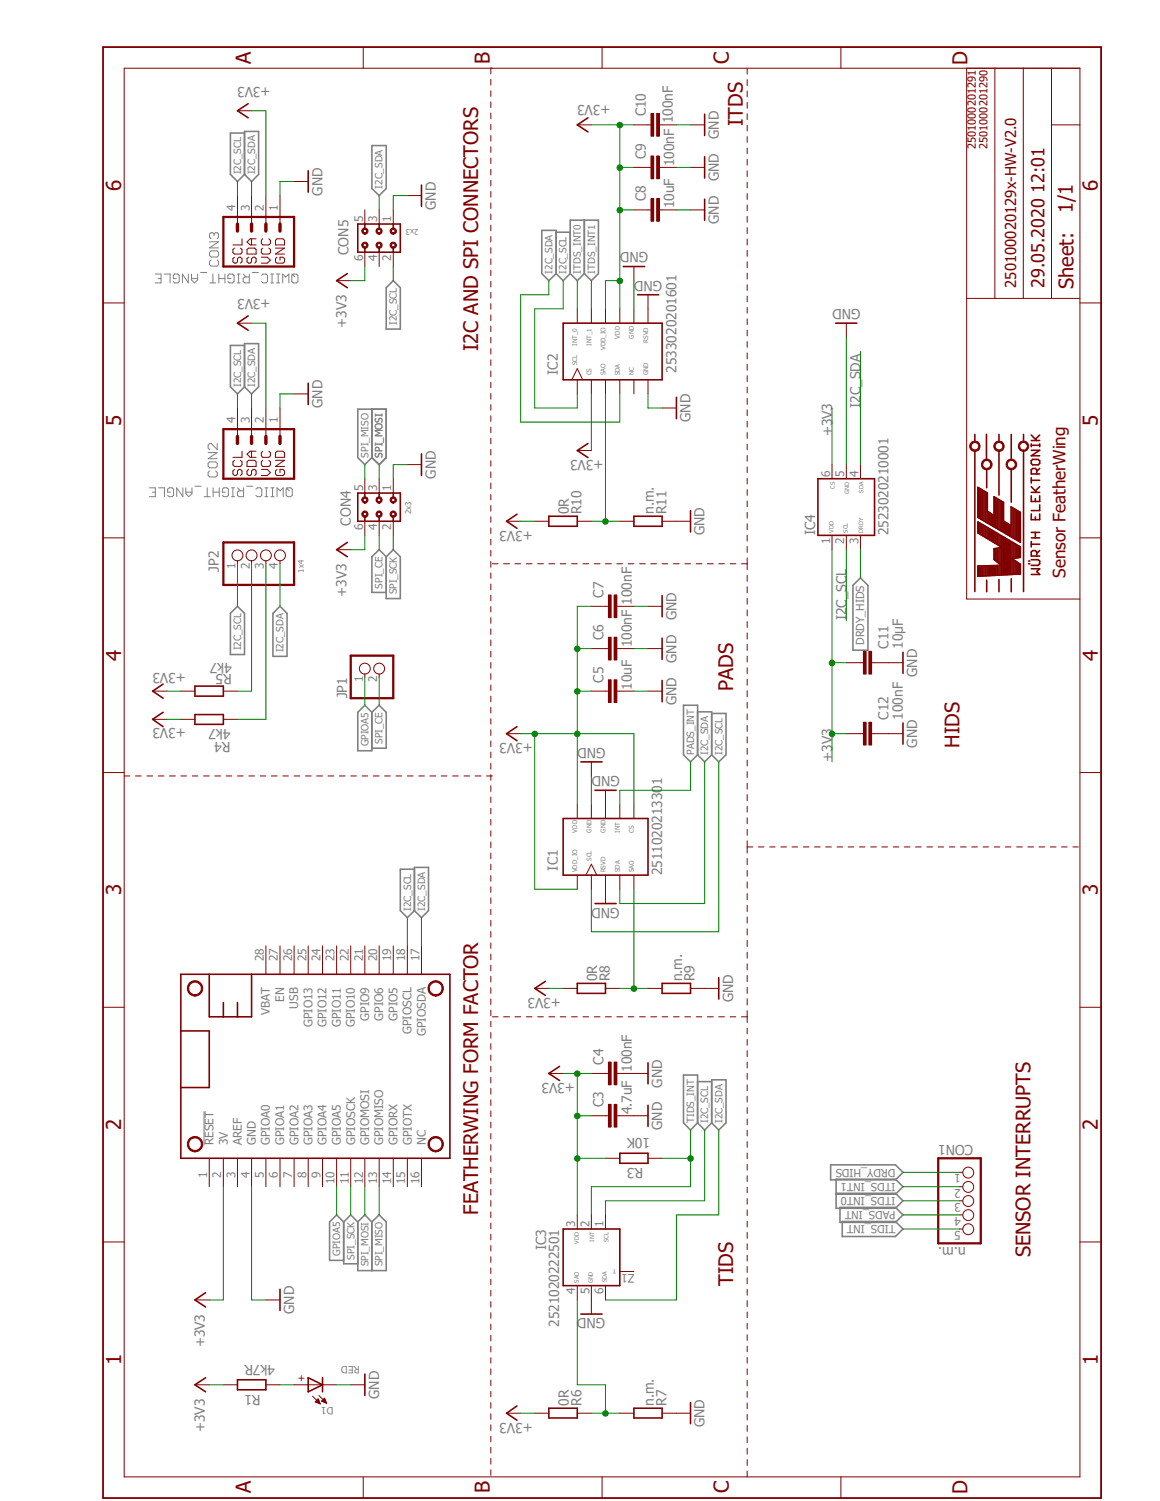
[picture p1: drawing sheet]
<svg xmlns="http://www.w3.org/2000/svg" width="216mm" height="279mm" viewBox="0 0 216 279" stroke-linecap="round" stroke-linejoin="round" font-family="sans-serif">
<defs><g id="words">
<g font-size="3.8" fill="#800000">
<text x="46.7" y="11.9" transform="rotate(-90 46.7 11.9)">A</text>
<text x="91.2" y="11.9" transform="rotate(-90 91.2 11.9)">B</text>
<text x="135.6" y="11.9" transform="rotate(-90 135.6 11.9)">C</text>
<text x="180.1" y="12" transform="rotate(-90 180.1 12)">D</text>
<text x="22.5" y="35.6" transform="rotate(-90 22.5 35.6)">6</text>
<text x="204.3" y="35.6" transform="rotate(-90 204.3 35.6)">6</text>
<text x="22.5" y="79.3" transform="rotate(-90 22.5 79.3)">5</text>
<text x="204.3" y="79.3" transform="rotate(-90 204.3 79.3)">5</text>
<text x="22.5" y="123" transform="rotate(-90 22.5 123)">4</text>
<text x="204.3" y="123" transform="rotate(-90 204.3 123)">4</text>
<text x="22.5" y="166.7" transform="rotate(-90 22.5 166.7)">3</text>
<text x="204.3" y="166.7" transform="rotate(-90 204.3 166.7)">3</text>
<text x="22.5" y="210.4" transform="rotate(-90 22.5 210.4)">2</text>
<text x="204.3" y="210.4" transform="rotate(-90 204.3 210.4)">2</text>
<text x="22.5" y="254.1" transform="rotate(-90 22.5 254.1)">1</text>
<text x="204.3" y="254.1" transform="rotate(-90 204.3 254.1)">1</text>
<text x="46.7" y="278" transform="rotate(-90 46.7 278)">A</text>
<text x="91.2" y="278" transform="rotate(-90 91.2 278)">B</text>
<text x="135.6" y="278" transform="rotate(-90 135.6 278)">C</text>
<text x="180.1" y="278.1" transform="rotate(-90 180.1 278.1)">D</text>
</g>
<g font-size="3.7" fill="#800000">
<text x="138.3" y="23.5" transform="rotate(-90 138.3 23.5)">ITDS</text>
<text x="199.7" y="39.7" transform="rotate(-90 199.7 39.7)">1/1</text>
<text x="199.8" y="53.8" transform="rotate(-90 199.8 53.8)">Sheet:</text>
<text x="89" y="65.4" transform="rotate(-90 89 65.4)">I2C AND SPI CONNECTORS</text>
<text x="136.4" y="128.7" transform="rotate(-90 136.4 128.7)">PADS</text>
<text x="178.6" y="139.2" transform="rotate(-90 178.6 139.2)">HIDS</text>
<text x="89" y="226.1" transform="rotate(-90 89 226.1)">FEATHERWING FORM FACTOR</text>
<text x="136.4" y="239.3" transform="rotate(-90 136.4 239.3)">TIDS</text>
<text x="191.8" y="234.1" transform="rotate(-90 191.8 234.1)">SENSOR INTERRUPTS</text>
</g>
<text font-size="3.3" fill="#800000" x="194.4" y="53.6" transform="rotate(-90 194.4 53.6)">29.05.2020 12:01</text>
<text font-size="3.2" fill="#800000" x="198.3" y="107.6" transform="rotate(-90 198.3 107.6)">Sensor FeatherWing</text>
<text font-size="2.8" fill="#800000" x="189.1" y="53.6" transform="rotate(-90 189.1 53.6)">250100020129x-HW-V2.0</text>
<g font-size="2.6" fill="#808080">
<text x="50.4" y="16.1" transform="rotate(-180 50.4 16.1)">+3V3</text>
<text x="113.6" y="19.6" transform="rotate(-180 113.6 19.6)">+3V3</text>
<text x="120.2" y="21.7" transform="rotate(-90 120.2 21.7)">C10</text>
<text x="125.2" y="23" transform="rotate(-90 125.2 23)">100nF</text>
<text x="120.2" y="29.6" transform="rotate(-90 120.2 29.6)">C9</text>
<text x="133.8" y="25.9" transform="rotate(-90 133.8 25.9)">GND</text>
<text x="125.5" y="30.9" transform="rotate(-90 125.5 30.9)">100nF</text>
<text x="133.8" y="33.8" transform="rotate(-90 133.8 33.8)">GND</text>
<text x="60" y="36.4" transform="rotate(-90 60 36.4)">GND</text>
<text x="81.1" y="39.1" transform="rotate(-90 81.1 39.1)">GND</text>
<text x="120.2" y="37.5" transform="rotate(-90 120.2 37.5)">C8</text>
<text x="125.5" y="38.8" transform="rotate(-90 125.5 38.8)">10uF</text>
<text x="133.8" y="41.7" transform="rotate(-90 133.8 41.7)">GND</text>
<text x="64.9" y="47.5" transform="rotate(-90 64.9 47.5)">CON5</text>
<text x="120.6" y="46.9" transform="rotate(-180 120.6 46.9)">GND</text>
<text x="123.2" y="52.2" transform="rotate(-180 123.2 52.2)">GND</text>
<text x="50.4" y="55.6" transform="rotate(-180 50.4 55.6)">+3V3</text>
<text x="160.1" y="57.5" transform="rotate(-180 160.1 57.5)">GND</text>
<text x="64.5" y="61" transform="rotate(-90 64.5 61)">+3V3</text>
<text x="103.8" y="69.8" transform="rotate(-90 103.8 69.8)">IC2</text>
<text x="125.9" y="69.3" transform="rotate(-90 125.9 69.3)">2533020201601</text>
<text x="60" y="75.9" transform="rotate(-90 60 75.9)">GND</text>
<text x="160.1" y="75.9" transform="rotate(-90 160.1 75.9)">I2C_SDA</text>
<text x="128.5" y="78.6" transform="rotate(-90 128.5 78.6)">GND</text>
<text x="154.9" y="81.2" transform="rotate(-90 154.9 81.2)">+3V3</text>
<text x="81.1" y="89.1" transform="rotate(-90 81.1 89.1)">GND</text>
<text x="112.3" y="85.7" transform="rotate(-180 112.3 85.7)">+3V3</text>
<text x="105.9" y="95.7" transform="rotate(-90 105.9 95.7)">0R</text>
<text x="108.2" y="95.7" transform="rotate(-90 108.2 95.7)">R10</text>
<text x="121.7" y="95.7" transform="rotate(-90 121.7 95.7)">n.m.</text>
<text x="124" y="95.7" transform="rotate(-90 124 95.7)">R11</text>
<text x="65.3" y="97.8" transform="rotate(-90 65.3 97.8)">CON4</text>
<text x="99.1" y="98.8" transform="rotate(-180 99.1 98.8)">+3V3</text>
<text x="131.1" y="99.7" transform="rotate(-90 131.1 99.7)">GND</text>
<text x="151.7" y="99.7" transform="rotate(-90 151.7 99.7)">IC4</text>
<text x="165.4" y="99.7" transform="rotate(-90 165.4 99.7)">2523020210001</text>
<text x="40.7" y="106.4" transform="rotate(-90 40.7 106.4)">JP2</text>
<text x="64.5" y="111.1" transform="rotate(-90 64.5 111.1)">+3V3</text>
<text x="112.3" y="111.3" transform="rotate(-90 112.3 111.3)">C7</text>
<text x="117.6" y="112.6" transform="rotate(-90 117.6 112.6)">100nF</text>
<text x="112.3" y="119.2" transform="rotate(-90 112.3 119.2)">C6</text>
<text x="125.9" y="115.5" transform="rotate(-90 125.9 115.5)">GND</text>
<text x="157.5" y="115.5" transform="rotate(-90 157.5 115.5)">I2C_SCL</text>
<text x="34.6" y="125.2" transform="rotate(-180 34.6 125.2)">+3V3</text>
<text x="43.1" y="123.4" transform="rotate(-180 43.1 123.4)">4k7</text>
<text x="43.1" y="125.5" transform="rotate(-180 43.1 125.5)">R5</text>
<text x="117.6" y="120.5" transform="rotate(-90 117.6 120.5)">100nF</text>
<text x="125.9" y="123.4" transform="rotate(-90 125.9 123.4)">GND</text>
<text x="165.4" y="120.7" transform="rotate(-90 165.4 120.7)">C11</text>
<text x="168.1" y="120.7" transform="rotate(-90 168.1 120.7)">10µF</text>
<text x="64.6" y="130" transform="rotate(-90 64.6 130)">JP1</text>
<text x="112.3" y="127.1" transform="rotate(-90 112.3 127.1)">C5</text>
<text x="117.6" y="128.4" transform="rotate(-90 117.6 128.4)">10uF</text>
<text x="125.9" y="131.3" transform="rotate(-90 125.9 131.3)">GND</text>
<text x="170.7" y="126" transform="rotate(-90 170.7 126)">GND</text>
<text x="34.6" y="135.5" transform="rotate(-180 34.6 135.5)">+3V3</text>
<text x="42.9" y="135.8" transform="rotate(-180 42.9 135.8)">4k7</text>
<text x="165.4" y="133.9" transform="rotate(-90 165.4 133.9)">C12</text>
<text x="168.1" y="133.9" transform="rotate(-90 168.1 133.9)">100nF</text>
<text x="42.9" y="138.1" transform="rotate(-180 42.9 138.1)">R4</text>
<text x="99.1" y="138.4" transform="rotate(-180 99.1 138.4)">+3V3</text>
<text x="112.7" y="139.2" transform="rotate(-180 112.7 139.2)">GND</text>
<text x="154.9" y="141.8" transform="rotate(-90 154.9 141.8)">+3V3</text>
<text x="170.7" y="139.2" transform="rotate(-90 170.7 139.2)">GND</text>
<text x="115.4" y="144.4" transform="rotate(-180 115.4 144.4)">GND</text>
<text x="103.8" y="162.1" transform="rotate(-90 103.8 162.1)">IC1</text>
<text x="123.2" y="162.9" transform="rotate(-90 123.2 162.9)">2511020213301</text>
<text x="115.3" y="169" transform="rotate(-180 115.3 169)">GND</text>
<text x="104.4" y="185.8" transform="rotate(-180 104.4 185.8)">+3V3</text>
<text x="111.2" y="182.7" transform="rotate(-90 111.2 182.7)">0R</text>
<text x="113.5" y="182.7" transform="rotate(-90 113.5 182.7)">R8</text>
<text x="127" y="182.7" transform="rotate(-90 127 182.7)">n.m.</text>
<text x="129.3" y="182.7" transform="rotate(-90 129.3 182.7)">R9</text>
<text x="136.4" y="186.6" transform="rotate(-90 136.4 186.6)">GND</text>
<text x="107" y="201.6" transform="rotate(-180 107 201.6)">+3V3</text>
<text x="112.3" y="198.2" transform="rotate(-90 112.3 198.2)">C4</text>
<text x="123.2" y="202.4" transform="rotate(-90 123.2 202.4)">GND</text>
<text x="112.3" y="206.1" transform="rotate(-90 112.3 206.1)">C3</text>
<text x="117.6" y="207.4" transform="rotate(-90 117.6 207.4)">4.7uF 100nF</text>
<text x="121" y="211.9" transform="rotate(-180 121 211.9)">10K</text>
<text x="123.2" y="210.4" transform="rotate(-90 123.2 210.4)">GND</text>
<text x="181.1" y="213.1" transform="rotate(-180 181.1 213.1)">CON1</text>
<text x="119.7" y="217.5" transform="rotate(-180 119.7 217.5)">R3</text>
<text x="101.6" y="232.7" transform="rotate(-90 101.6 232.7)">IC3</text>
<text x="179.7" y="232.2" transform="rotate(-180 179.7 232.2)">n.m.</text>
<text x="54.7" y="244.6" transform="rotate(-90 54.7 244.6)">GND</text>
<text x="112.6" y="245.4" transform="rotate(-180 112.6 245.4)">GND</text>
<text x="38.1" y="250.8" transform="rotate(-90 38.1 250.8)">+3V3</text>
<text x="104.1" y="246.9" transform="rotate(-90 104.1 246.9)">2521020222501</text>
<text x="51.2" y="254" transform="rotate(-180 51.2 254)">4k7R</text>
<text x="48.5" y="259.6" transform="rotate(-180 48.5 259.6)">R1</text>
<text x="70.6" y="260.4" transform="rotate(-90 70.6 260.4)">GND</text>
<text x="105.9" y="261.7" transform="rotate(-90 105.9 261.7)">0R</text>
<text x="108.2" y="261.7" transform="rotate(-90 108.2 261.7)">R6</text>
<text x="121.7" y="261.7" transform="rotate(-90 121.7 261.7)">n.m.</text>
<text x="124" y="261.7" transform="rotate(-90 124 261.7)">R7</text>
<text x="38.1" y="266.6" transform="rotate(-90 38.1 266.6)">+3V3</text>
<text x="99.1" y="264.9" transform="rotate(-180 99.1 264.9)">+3V3</text>
<text x="131.1" y="265.7" transform="rotate(-90 131.1 265.7)">GND</text>
</g>
<g font-size="2.2" fill="#808080">
<text x="43.8" y="39.3" transform="rotate(-90 43.8 39.3)">4</text>
<text x="46.5" y="39.3" transform="rotate(-90 46.5 39.3)">3</text>
<text x="49.1" y="39.3" transform="rotate(-90 49.1 39.3)">2</text>
<text x="51.7" y="39.3" transform="rotate(-90 51.7 39.3)">1</text>
<text x="67.6" y="41.3" transform="rotate(-90 67.6 41.3)">5</text>
<text x="70.2" y="41.3" transform="rotate(-90 70.2 41.3)">3</text>
<text x="72.8" y="41.3" transform="rotate(-90 72.8 41.3)">1</text>
<text x="67.6" y="48.5" transform="rotate(-90 67.6 48.5)">6</text>
<text x="70.2" y="48.5" transform="rotate(-90 70.2 48.5)">4</text>
<text x="72.8" y="48.5" transform="rotate(-90 72.8 48.5)">2</text>
<text x="43.8" y="78.8" transform="rotate(-90 43.8 78.8)">4</text>
<text x="46.5" y="78.8" transform="rotate(-90 46.5 78.8)">3</text>
<text x="49.1" y="78.8" transform="rotate(-90 49.1 78.8)">2</text>
<text x="51.7" y="78.8" transform="rotate(-90 51.7 78.8)">1</text>
<text x="154.5" y="88.8" transform="rotate(-90 154.5 88.8)">6</text>
<text x="157.1" y="88.8" transform="rotate(-90 157.1 88.8)">5</text>
<text x="159.8" y="88.8" transform="rotate(-90 159.8 88.8)">4</text>
<text x="67.6" y="91.4" transform="rotate(-90 67.6 91.4)">5</text>
<text x="70.2" y="91.4" transform="rotate(-90 70.2 91.4)">3</text>
<text x="72.8" y="91.4" transform="rotate(-90 72.8 91.4)">1</text>
<text x="67.6" y="98.6" transform="rotate(-90 67.6 98.6)">6</text>
<text x="70.2" y="98.6" transform="rotate(-90 70.2 98.6)">4</text>
<text x="72.8" y="98.6" transform="rotate(-90 72.8 98.6)">2</text>
<text x="154.5" y="101.2" transform="rotate(-90 154.5 101.2)">1</text>
<text x="157.1" y="101.2" transform="rotate(-90 157.1 101.2)">2</text>
<text x="159.8" y="101.2" transform="rotate(-90 159.8 101.2)">3</text>
<text x="43.8" y="105.9" transform="rotate(-90 43.8 105.9)">1</text>
<text x="46.5" y="105.9" transform="rotate(-90 46.5 105.9)">2</text>
<text x="49.1" y="105.9" transform="rotate(-90 49.1 105.9)">3</text>
<text x="51.7" y="105.9" transform="rotate(-90 51.7 105.9)">4</text>
<text x="67.6" y="127" transform="rotate(-90 67.6 127)">1</text>
<text x="70.2" y="127" transform="rotate(-90 70.2 127)">2</text>
<text x="49.1" y="178.9" transform="rotate(-90 49.1 178.9)">28</text>
<text x="51.7" y="178.9" transform="rotate(-90 51.7 178.9)">27</text>
<text x="54.4" y="178.9" transform="rotate(-90 54.4 178.9)">26</text>
<text x="57" y="178.9" transform="rotate(-90 57 178.9)">25</text>
<text x="59.6" y="178.9" transform="rotate(-90 59.6 178.9)">24</text>
<text x="62.3" y="178.9" transform="rotate(-90 62.3 178.9)">23</text>
<text x="64.9" y="178.9" transform="rotate(-90 64.9 178.9)">22</text>
<text x="67.6" y="178.9" transform="rotate(-90 67.6 178.9)">21</text>
<text x="70.2" y="178.9" transform="rotate(-90 70.2 178.9)">20</text>
<text x="72.8" y="178.9" transform="rotate(-90 72.8 178.9)">19</text>
<text x="75.4" y="178.9" transform="rotate(-90 75.4 178.9)">18</text>
<text x="78.1" y="178.9" transform="rotate(-90 78.1 178.9)">17</text>
<text x="50.2" y="189" transform="rotate(-90 50.2 189)">VBAT</text>
<text x="52.9" y="186.5" transform="rotate(-90 52.9 186.5)">EN</text>
<text x="55.5" y="187.7" transform="rotate(-90 55.5 187.7)">USB</text>
<text x="58.2" y="191.2" transform="rotate(-90 58.2 191.2)">GPIO13</text>
<text x="60.8" y="191.2" transform="rotate(-90 60.8 191.2)">GPIO12</text>
<text x="63.4" y="191.2" transform="rotate(-90 63.4 191.2)">GPIO11</text>
<text x="66" y="191.2" transform="rotate(-90 66 191.2)">GPIO10</text>
<text x="68.7" y="190" transform="rotate(-90 68.7 190)">GPIO9</text>
<text x="71.3" y="190" transform="rotate(-90 71.3 190)">GPIO6</text>
<text x="74" y="190" transform="rotate(-90 74 190)">GPIO5</text>
<text x="76.6" y="192.5" transform="rotate(-90 76.6 192.5)">GPIOSCL</text>
<text x="79.2" y="192.9" transform="rotate(-90 79.2 192.9)">GPIOSDA</text>
<text x="39.7" y="213.2" transform="rotate(-90 39.7 213.2)">RESET</text>
<text x="42.4" y="213.2" transform="rotate(-90 42.4 213.2)">3V</text>
<text x="45" y="213.2" transform="rotate(-90 45 213.2)">AREF</text>
<text x="47.6" y="213.2" transform="rotate(-90 47.6 213.2)">GND</text>
<text x="50.2" y="213.2" transform="rotate(-90 50.2 213.2)">GPIOA0</text>
<text x="52.9" y="213.2" transform="rotate(-90 52.9 213.2)">GPIOA1</text>
<text x="55.5" y="213.2" transform="rotate(-90 55.5 213.2)">GPIOA2</text>
<text x="58.2" y="213.2" transform="rotate(-90 58.2 213.2)">GPIOA3</text>
<text x="60.8" y="213.2" transform="rotate(-90 60.8 213.2)">GPIOA4</text>
<text x="63.5" y="213.2" transform="rotate(-90 63.5 213.2)">GPIOA5</text>
<text x="66.1" y="213.2" transform="rotate(-90 66.1 213.2)">GPIOSCK</text>
<text x="68.7" y="213.2" transform="rotate(-90 68.7 213.2)">GPIOMOSI</text>
<text x="71.3" y="213.2" transform="rotate(-90 71.3 213.2)">GPIOMISO</text>
<text x="74" y="213.2" transform="rotate(-90 74 213.2)">GPIORX</text>
<text x="76.6" y="213.2" transform="rotate(-90 76.6 213.2)">GPIOTX</text>
<text x="79.2" y="213.2" transform="rotate(-90 79.2 213.2)">NC</text>
<text x="38.6" y="219.2" transform="rotate(-90 38.6 219.2)">1</text>
<text x="41.2" y="219.2" transform="rotate(-90 41.2 219.2)">2</text>
<text x="43.8" y="219.2" transform="rotate(-90 43.8 219.2)">3</text>
<text x="46.5" y="219.2" transform="rotate(-90 46.5 219.2)">4</text>
<text x="49.1" y="219.2" transform="rotate(-90 49.1 219.2)">5</text>
<text x="51.7" y="219.2" transform="rotate(-90 51.7 219.2)">6</text>
<text x="54.4" y="219.2" transform="rotate(-90 54.4 219.2)">7</text>
<text x="57" y="219.2" transform="rotate(-90 57 219.2)">8</text>
<text x="59.6" y="219.2" transform="rotate(-90 59.6 219.2)">9</text>
<text x="62.3" y="220.4" transform="rotate(-90 62.3 220.4)">10</text>
<text x="64.9" y="220.4" transform="rotate(-90 64.9 220.4)">11</text>
<text x="67.6" y="220.4" transform="rotate(-90 67.6 220.4)">12</text>
<text x="70.2" y="220.4" transform="rotate(-90 70.2 220.4)">13</text>
<text x="72.8" y="220.4" transform="rotate(-90 72.8 220.4)">14</text>
<text x="75.4" y="220.4" transform="rotate(-90 75.4 220.4)">15</text>
<text x="78.1" y="220.4" transform="rotate(-90 78.1 220.4)">16</text>
<text x="178.8" y="218.6" transform="rotate(-180 178.8 218.6)">1</text>
<text x="178.8" y="221.2" transform="rotate(-180 178.8 221.2)">2</text>
<text x="178.8" y="223.9" transform="rotate(-180 178.8 223.9)">3</text>
<text x="178.8" y="226.5" transform="rotate(-180 178.8 226.5)">4</text>
<text x="107.1" y="228.4" transform="rotate(-90 107.1 228.4)">3</text>
<text x="109.7" y="228.4" transform="rotate(-90 109.7 228.4)">2</text>
<text x="112.4" y="228.4" transform="rotate(-90 112.4 228.4)">1</text>
<text x="178.8" y="229.2" transform="rotate(-180 178.8 229.2)">5</text>
<text x="118.1" y="237.1" transform="rotate(-180 118.1 237.1)">Z1</text>
<text x="107.1" y="240.9" transform="rotate(-90 107.1 240.9)">4</text>
<text x="109.7" y="240.9" transform="rotate(-90 109.7 240.9)">5</text>
<text x="112.4" y="240.9" transform="rotate(-90 112.4 240.9)">6</text>
</g>
<g font-size="2.1" fill="#800000">
<text x="181.7" y="27.8" transform="rotate(-90 181.7 27.8)">2501000201291</text>
<text x="183.8" y="27.8" transform="rotate(-90 183.8 27.8)">2501000201290</text>
</g>
<g font-size="2.1" fill="#808080">
<text x="160.9" y="120.1" transform="rotate(-90 160.9 120.1)">DRDY_HIDS</text>
<text x="166.7" y="220.1" transform="rotate(-180 166.7 220.1)">ITDS_INT1</text>
<text x="166.7" y="217.5" transform="rotate(-180 166.7 217.5)">DRDY_HIDS</text>
<text x="166.7" y="222.8" transform="rotate(-180 166.7 222.8)">ITDS_INT0</text>
<text x="166.7" y="225.4" transform="rotate(-180 166.7 225.4)">PADS_INT</text>
<text x="166.7" y="228" transform="rotate(-180 166.7 228)">TIDS_INT</text>
</g>
<g font-size="1.9" fill="#808080">
<text x="44.9" y="32.5" transform="rotate(-90 44.9 32.5)">I2C_SCL</text>
<text x="47.5" y="32.5" transform="rotate(-90 47.5 32.5)">I2C_SDA</text>
<text x="71.2" y="35.1" transform="rotate(-90 71.2 35.1)">I2C_SDA</text>
<text x="102.8" y="50.9" transform="rotate(-90 102.8 50.9)">I2C_SDA</text>
<text x="105.5" y="50.9" transform="rotate(-90 105.5 50.9)">I2C_SCL</text>
<text x="108.1" y="50.9" transform="rotate(-90 108.1 50.9)">ITDS_INT0</text>
<text x="110.7" y="50.9" transform="rotate(-90 110.7 50.9)">ITDS_INT1</text>
<text x="73.8" y="60.5" transform="rotate(-90 73.8 60.5)">I2C_SCL</text>
<text x="44.9" y="72" transform="rotate(-90 44.9 72)">I2C_SCL</text>
<text x="47.5" y="72" transform="rotate(-90 47.5 72)">I2C_SDA</text>
<text x="68.6" y="85.2" transform="rotate(-90 68.6 85.2)">SPI_MISO</text>
<text x="71.2" y="85.2" transform="rotate(-90 71.2 85.2)">SPI_MOSI</text>
<text x="71.2" y="109.6" transform="rotate(-90 71.2 109.6)">SPI_CE</text>
<text x="73.8" y="110.7" transform="rotate(-90 73.8 110.7)">SPI_SCK</text>
<text x="44.9" y="121.1" transform="rotate(-90 44.9 121.1)">I2C_SCL</text>
<text x="52.7" y="121.4" transform="rotate(-90 52.7 121.4)">I2C_SDA</text>
<text x="68.6" y="138.9" transform="rotate(-90 68.6 138.9)">GPIOA5</text>
<text x="71.2" y="138.5" transform="rotate(-90 71.2 138.5)">SPI_CE</text>
<text x="129.2" y="140.5" transform="rotate(-90 129.2 140.5)">PADS_INT</text>
<text x="131.8" y="140.5" transform="rotate(-90 131.8 140.5)">I2C_SDA</text>
<text x="134.5" y="140.5" transform="rotate(-90 134.5 140.5)">I2C_SCL</text>
<text x="76.5" y="169.5" transform="rotate(-90 76.5 169.5)">I2C_SCL</text>
<text x="79.1" y="169.5" transform="rotate(-90 79.1 169.5)">I2C_SDA</text>
<text x="129.2" y="209" transform="rotate(-90 129.2 209)">TIDS_INT</text>
<text x="131.8" y="209" transform="rotate(-90 131.8 209)">I2C_SCL</text>
<text x="134.5" y="209" transform="rotate(-90 134.5 209)">I2C_SDA</text>
<text x="63.3" y="233.8" transform="rotate(-90 63.3 233.8)">GPIOA5</text>
<text x="66" y="234.5" transform="rotate(-90 66 234.5)">SPI_SCK</text>
<text x="68.6" y="235.7" transform="rotate(-90 68.6 235.7)">SPI_MOSI</text>
<text x="71.2" y="235.7" transform="rotate(-90 71.2 235.7)">SPI_MISO</text>
<text x="67" y="254.2" transform="rotate(-180 67 254.2)">RED</text>
<text x="62.1" y="261.9" transform="rotate(-180 62.1 261.9)">D1</text>
</g>
<text font-size="1.9" fill="#800000" x="56.8" y="255.9" transform="rotate(-180 56.8 255.9)">+</text>
<g font-size="1.5" fill="#808080">
<text x="77.9" y="42.7" transform="rotate(-180 77.9 42.7)">2x3</text>
<text x="76.5" y="95.7" transform="rotate(-90 76.5 95.7)">2x3</text>
<text x="56.6" y="106.6" transform="rotate(-90 56.6 106.6)">1x4</text>
</g>
<g font-size="1.2" fill="#808080">
<text x="107.4" y="64.3" transform="rotate(-90 107.4 64.3)">INT_0</text>
<text x="110.1" y="64.3" transform="rotate(-90 110.1 64.3)">INT_1</text>
<text x="112.7" y="65.2" transform="rotate(-90 112.7 65.2)">VDD_IO</text>
<text x="115.4" y="63" transform="rotate(-90 115.4 63)">VDD</text>
<text x="118" y="63" transform="rotate(-90 118 63)">GND</text>
<text x="120.6" y="63.8" transform="rotate(-90 120.6 63.8)">RSVD</text>
<text x="107.4" y="68" transform="rotate(-90 107.4 68)">SCL</text>
<text x="110.1" y="69.9" transform="rotate(-90 110.1 69.9)">CS</text>
<text x="112.7" y="69.9" transform="rotate(-90 112.7 69.9)">SAO</text>
<text x="115.4" y="69.9" transform="rotate(-90 115.4 69.9)">SDA</text>
<text x="118" y="69.9" transform="rotate(-90 118 69.9)">NC</text>
<text x="120.6" y="69.9" transform="rotate(-90 120.6 69.9)">GND</text>
<text x="107.4" y="155" transform="rotate(-90 107.4 155)">VDD</text>
<text x="110.1" y="155" transform="rotate(-90 110.1 155)">GND</text>
<text x="112.7" y="155" transform="rotate(-90 112.7 155)">GND</text>
<text x="115.4" y="155" transform="rotate(-90 115.4 155)">INT</text>
<text x="118" y="155" transform="rotate(-90 118 155)">CS</text>
<text x="110.1" y="160.3" transform="rotate(-90 110.1 160.3)">SCL</text>
<text x="107.4" y="162.4" transform="rotate(-90 107.4 162.4)">VDD_IO</text>
<text x="112.7" y="162.4" transform="rotate(-90 112.7 162.4)">RSVD</text>
<text x="115.4" y="162.4" transform="rotate(-90 115.4 162.4)">SDA</text>
<text x="118" y="162.4" transform="rotate(-90 118 162.4)">SAO</text>
</g>
<g font-size="1.1" fill="#808080">
<text x="155.4" y="90.9" transform="rotate(-90 155.4 90.9)">CS</text>
<text x="158" y="91.9" transform="rotate(-90 158 91.9)">GND</text>
<text x="160.7" y="91.7" transform="rotate(-90 160.7 91.7)">SDA</text>
<text x="155.2" y="99.1" transform="rotate(-90 155.2 99.1)">VDD</text>
<text x="157.8" y="99.1" transform="rotate(-90 157.8 99.1)">SCL</text>
<text x="160.7" y="99.1" transform="rotate(-90 160.7 99.1)">DRDY</text>
<text x="107.7" y="231.5" transform="rotate(-90 107.7 231.5)">VDD</text>
<text x="110.6" y="231.1" transform="rotate(-90 110.6 231.1)">INT</text>
<text x="113.2" y="231.1" transform="rotate(-90 113.2 231.1)">SCL</text>
<text x="107.7" y="238.8" transform="rotate(-90 107.7 238.8)">SAO</text>
<text x="110.4" y="238.9" transform="rotate(-90 110.4 238.9)">GND</text>
<text x="112.9" y="238.7" transform="rotate(-90 112.9 238.7)">SDA</text>
<text x="114.7" y="236.1" transform="rotate(-180 114.7 236.1)">T</text>
</g>
</g></defs>
<path d="M18.8 8.4l186.7 271M205.5 8.4l-186.7 271" fill="none" stroke="#fff" stroke-width=".19"/>
<g fill="none" stroke="#808080" stroke-width=".19">
<path d="M28.9 51h1.1v1.7h-1.1M29.4 51.9h.6M30.6 51h1.1v1.7M32.8 51.9h-.5v-.6l.2-.3h.6l.3 .3v1.1l-.3 .3h-.6l-.2-.3M35.1 51v1.7l-1.1-1.7v1.7M35.6 51.9h1.2M35.6 51v1.1l.6 .6 .6-.6v-1.1M37.3 50.7h1.2M39 45h1.7l-1.7 1.1h1.7M39 52.7h1.2M39.3 48.4l-.3 .3v.5l.3 .3h1.1l.3-.3v-.5l-.3-.3M39.3 46.7h1.1l.3 .3v.5l-.3 .3h-1.1l-.3-.3v-.5z"/>
<path d="M39.6 51v1.7M39.8 43.6l-.2-.3h-.3l-.3 .3v.6l.3 .2M39.8 43.6l.3-.3h.3l.3 .3v.6l-.3 .2M39.8 43.6v.3M40.7 51.9h1.2M40.7 51v1.7M41.9 51v1.7M43 51.9h-.6v-.6l.3-.3h.6l.3 .3v1.1l-.3 .3h-.6l-.3-.3M44.2 52.7h.5M44.2 51h.5M44.4 51v1.7M45.3 51l.5 .6"/>
<path d="M46.4 51v1.7h-.8l-.3-.3v-.5l.3-.3h.8M46.9 50.7h1.2M48.7 51.3l.2-.3h.6l.3 .3v1.1l-.3 .3h-.6l-.2-.3M50.4 52.7h.5M50.4 51h.5M50.6 51v1.7M51.5 52.7h.6M51.5 51h.6M51.8 51v1.7M52.6 52.7v-1.7l.6 .6 .6-.6v1.7M54.3 51.3l.3-.3h.6l.3 .3v1.1l-.3 .3h-.6l-.3-.3zM54.3 51l.6 .6"/>
<path d="M27.8 90.8h1.1v1.7h-1.1M28.4 91.6h.5M29.5 90.8h1.1v1.7M31.7 91.6h-.5v-.5l.3-.3h.5l.3 .3v1.1l-.3 .3h-.5l-.3-.3M34 90.8v1.7l-1.1-1.7v1.7M34.6 91.6h1.1M34.6 90.8v1.1l.5 .6 .6-.6v-1.1M36.3 90.5h1.1M38 92.5h1.1M38.6 90.8v1.7M38.7 86.2l.3-.2h1.1l.3 .2v.6l-.3 .3h-1.1l-.3-.3zM38.7 84.2h1.7l-1.7 1.2h1.7"/>
<path d="M39 87.7l-.3 .2v.6l.3 .3h1.1l.3-.3v-.6l-.3-.2M39.7 91.6h1.1M39.7 90.8v1.7M40.4 82.6v1.1l-1.1-1.1h-.3l-.3 .2v.6l.3 .3M40.8 90.8v1.7M42 91.6h-.6v-.5l.3-.3h.5l.3 .3v1.1l-.3 .3h-.5l-.3-.3M43.1 92.5h.5M43.1 90.8h.5M43.3 90.8v1.7M44.2 90.8l.6 .6M45.3 90.8v1.7h-.8l-.3-.3v-.6l.3-.2h.8M45.9 90.5h1.1"/>
<path d="M47.6 91.1l.3-.3h.6l.2 .3v1.1l-.2 .3h-.6l-.3-.3M49.3 92.5h.6M49.3 90.8h.6M49.6 90.8v1.7M50.4 92.5h.6M50.4 90.8h.6M50.7 90.8v1.7M51.6 92.5v-1.7l.6 .6 .5-.6v1.7M53.3 91.1l.3-.3h.5l.3 .3v1.1l-.3 .3h-.5l-.3-.3zM53.3 90.8l.5 .6M38 206.9v6.3"/>
</g>
<g fill="none" stroke="#808080" stroke-width=".3">
<path d="M45.5 24.5h2.6v8l-1.3 1.3-1.3-1.3zM45.5 24.8h-2.6v7.7l1.3 1.3 1.3-1.3M69.2 27.1h2.7v8l-1.3 1.3-1.4-1.3zM73.2 52.2l1.3 1.4v7.7h-2.6v-7.7zM100.8 42.9h2.7v8l-1.3 1.3-1.4-1.3zM103.5 50.9l1.3 1.3 1.3-1.3M103.5 43.2h2.6M106.1 50.9v-9.9h5.3v9.9l-1.3 1.3-1.3-1.3M106.1 50.9l1.3 1.3 1.4-1.3M108.8 41v9.9M45.5 64h2.6v8l-1.3 1.3-1.3-1.3zM45.5 64.3h-2.6v7.7l1.3 1.3 1.3-1.3"/>
<path d="M66.6 76.2h5.3v9l-1.3 1.3-1.4-1.3-1.3 1.3-1.3-1.3zM69.2 76.2v9M42.9 114.2l1.3-1.3 1.3 1.3v7.6h-2.6zM52.1 112.9l1.3 1.3v8h-2.6v-8zM71.9 103.6l1.3-1.3 1.3 1.3v7.8h-2.6zM71.9 103.6l-1.3-1.3-1.4 1.3v6.7h2.7M160.1 107.6l1.4 1.4v12h-2.8v-12zM66.6 132.6l1.3-1.3 1.3 1.3v7.1h-2.6zM69.2 132.6l1.4-1.3 1.3 1.3v6.7h-2.7M127.2 131.3h2.6v9.2l-1.3 1.3-1.3-1.3zM129.8 132.5h2.7v8M132.5 132.8h2.6v7.7l-1.3 1.3-1.3-1.3"/>
<path d="M129.8 140.5l1.3 1.3 1.4-1.3M77.1 161.8h-2.6v7.7l1.3 1.3 1.3-1.3M77.1 161.5h2.7v8l-1.4 1.3-1.3-1.3zM127.2 200.1h2.6v8.9l-1.3 1.4-1.3-1.4zM129.8 209l1.3 1.4 1.4-1.4M129.8 201.3h2.7M132.5 201h2.6v8l-1.3 1.4-1.3-1.4zM154.6 216.8h12.1l1.4 1.4-1.4 1.4h-12.1zM64 227.5l1.3-1.4 1.3 1.4M64 227.5v7.7h2.6M64 227.5l-1.3-1.4-1.4 1.4v7.1h2.7M66.6 227.5v9h5.3v-9l-1.3-1.4-1.4 1.4"/>
<path d="M66.6 227.5l1.3-1.4 1.3 1.4M69.2 227.5v9M155.6 222.1h11.1l1.4 1.4-1.4 1.4h-11.1v-5.4h11.1l1.4 1.4-1.4 1.4h-11.1M156.3 224.7h10.4l1.4 1.4-1.4 1.4h-10.4zM156.8 227.4h9.9l1.4 1.4-1.4 1.4h-9.9z"/>
</g>
<g fill="none" stroke="#800000" stroke-width=".19">
<path d="M23.1 12.7h177.9v262.2h-177.9zM67.6 8.8v3.9M91.4 12.7v1.1M91.4 14.8v1M91.4 16.9v1M91.4 19v1M112.1 8.8v3.9M139.1 12.7v1.1M139.1 14.8v1.1M139.1 16.9v1.1M139.1 19.1v1.1M156.5 8.8v3.9"/>
<path d="M179.9 12.7v98.8h21.1M185.2 12.7v42.8M190.5 12.7v42.8M195.7 12.7v42.8M91.4 21v1.1M91.4 23.2v1M91.4 25.2v1.1M91.4 27.3v1.1M91.4 29.4v1M91.4 31.5v1.1M91.4 33.6v1M91.4 35.6v1.1"/>
<path d="M91.4 37.8v1M91.4 39.8v1.1M139.1 21.2v1.1M139.1 23.3v1.1M139.1 25.4v1.1M139.1 27.6v1M139.1 29.7v1M139.1 31.8v1.1M139.1 33.9v1.1M139.1 36v1.1M139.1 38.1v1.1M195.7 23.2h5.3"/>
<path d="M19.2 56.4h3.9M91.4 41.9v1.1M91.4 44v1M91.4 46.1v1.1M91.4 48.2v1M91.4 50.3v1M91.4 52.4v1M91.4 54.4v1.1M91.4 56.5v1.1M91.4 58.6v1.1M139.1 40.3v1.1M139.1 42.4v1.1"/>
<path d="M139.1 44.5v1.1M139.1 46.6v1.1M139.1 48.7v1.1M139.1 50.8v1.1M139.1 53v1.1M139.1 55.1v1.1M139.1 57.2v1.1M139.1 59.4v1M179.9 55.5h21.1M201 56.4h3.9M91.4 60.7v1.1M91.4 62.8v1"/>
<path d="M91.4 64.9v1M91.4 67v1M91.4 69v1.1M91.4 71.2v1M91.4 73.2v1.1M91.4 75.3v1.1M91.4 77.4v1M91.4 79.5v1.1M139.1 61.5v1M139.1 63.6v1M139.1 65.7v1.1M139.1 67.8v1.1"/>
<path d="M139.1 69.9v1.1M139.1 72.1v1.1M139.1 74.2v1.1M139.1 76.3v1.1M139.1 78.4v1.1M91.4 81.6v1M91.4 83.7v1M91.4 85.8v1M91.4 87.8v1.1M91.4 89.9v1.1M91.4 92v1M91.4 94.1v1.1"/>
<path d="M91.4 96.2v1M91.4 98.3v1M139.1 80.5v1.1M139.1 82.7v1M139.1 84.8v1.1M139.1 86.9v1.1M139.1 89v1.1M139.1 91.1v1.1M139.1 93.3v1M139.1 95.4v1M139.1 97.5v1.1M139.1 99.6v1.1"/>
<path d="M19.2 100.1h3.9M91.4 100.4v1M91.4 102.4v1.1M91.4 104.5v1.1M91.4 106.6v1.1M91.4 108.7v1.1M91.4 110.8v1M91.4 112.9v1M91.4 115v1M91.4 117.1v1M91.4 119.1v1.1M91.7 104.9h1"/>
<path d="M93.7 104.9h1.1M95.8 104.9h1.1M98 104.9h1M100.1 104.9h1M102.2 104.9h1.1M104.3 104.9h1M106.4 104.9h1M108.5 104.9h1.1M110.6 104.9h1.1M112.7 104.9h1.1M114.8 104.9h1.1M116.9 104.9h1.1"/>
<path d="M119 104.9h1.1M121.1 104.9h1.1M123.2 104.9h1.1M125.3 104.9h1.1M127.5 104.9h1M129.6 104.9h1M131.7 104.9h1.1M133.8 104.9h1M135.9 104.9h1M138 104.9h1.1M139.1 101.7v1.1M139.1 103.8v2.2"/>
<path d="M139.1 107.1v1.1M139.1 109.2v1.2M139.1 111.4v1.1M139.1 113.5v1.1M139.1 115.7v1.1M139.1 117.8v1.2M139.1 120v1.1M201 100.1h3.9M91.4 121.2v1.1M91.4 123.3v1.1M91.4 125.4v1M91.4 127.5v1"/>
<path d="M91.4 129.6v1M91.4 131.7v1M91.4 133.8v1M91.4 135.8v1.1M91.4 137.9v1.1M91.4 140v1.1M139.1 122.1v1.1M139.1 124.3v1.1M139.1 126.4v1.2M139.1 128.6v1.1M139.1 130.7v1.1M139.1 132.9v1.1"/>
<path d="M139.1 135v1.1M139.1 137.2v1.1M139.1 139.3v1.1M19.2 143.8h3.9M23.1 144.4h1.1M25.2 144.4h1.1M27.3 144.4h1.1M29.5 144.4h1M31.5 144.4h1.1M33.7 144.4h1M35.8 144.4h1M37.9 144.4h1"/>
<path d="M40 144.4h1.1M42.1 144.4h1M44.2 144.4h1.1M46.3 144.4h1.1M48.4 144.4h1.1M50.5 144.4h1.1M52.6 144.4h1.1M54.7 144.4h1.1M56.9 144.4h1M58.9 144.4h1.1M61 144.4h1.1M63.2 144.4h1"/>
<path d="M65.3 144.4h1M67.4 144.4h1.1M69.5 144.4h1.1M71.6 144.4h1M73.7 144.4h1.1M75.8 144.4h1.1M77.9 144.4h1.1M80 144.4h1.1M82.1 144.4h1.1M84.2 144.4h1.1M86.4 144.4h1M88.4 144.4h1.1"/>
<path d="M90.6 144.4h1.1M91.4 142.1v1.1M91.4 144.2v1M91.4 146.3v1M91.4 148.4v1M91.4 150.5v1M91.4 152.5v1.1M91.4 154.6v1.1M91.4 156.7v1.1M91.4 158.8v1.1M139.1 141.5v1.1M139.1 143.6v1.1"/>
<path d="M139.1 145.8v1.1M139.1 147.9v1.2M139.1 150.1v1.1M139.1 152.2v1.1M139.1 154.4v1.1M139.1 156.5v2.3M139.1 159.8v1.2M139.1 157.6h1M141.1 157.6h1.1M143.3 157.6h1M145.3 157.6h1.1M147.4 157.6h1.1"/>
<path d="M149.5 157.6h1.1M151.6 157.6h1.1M153.7 157.6h1M155.8 157.6h1M157.9 157.6h1M160 157.6h1M162.1 157.6h1M164.1 157.6h1.1M166.2 157.6h1.1M168.3 157.6h1.1M170.4 157.6h1M172.5 157.6h1.1"/>
<path d="M174.6 157.6h1M176.7 157.6h1M178.8 157.6h1M180.8 157.6h1.1M183 157.6h1M185 157.6h1.1M187.1 157.6h1.1M189.2 157.6h1.1M191.3 157.6h1.1M193.4 157.6h1M195.5 157.6h1.1M197.6 157.6h1"/>
<path d="M199.7 157.6h1M201 143.8h3.9M91.4 160.9v1M91.4 163v1M91.4 165.1v1M91.4 167.1v1.1M91.4 169.2v1.1M91.4 171.3v1.1M91.4 173.4v1.1M91.4 175.5v1M91.4 177.6v1M91.4 179.7v1"/>
<path d="M139.1 162v1.1M139.1 164.2v1.1M139.1 166.3v1.2M139.1 168.5v1.2M139.1 170.7v1.1M139.1 172.9v1.1M139.1 175v1.2M139.1 177.2v1.2M139.1 179.4v1.2M19.2 187.5h3.9M91.4 181.7v1.1M91.4 183.9v1"/>
<path d="M91.4 185.9v1.1M91.4 188v1.1M91.4 190.1v1M91.4 192.2v1.1M91.4 194.3v1M91.4 196.4v1M91.4 198.5v1M91.7 189.3h1M93.7 189.3h1.1M95.8 189.3h1.1M98 189.3h1M100.1 189.3h1"/>
<path d="M102.2 189.3h1.1M104.3 189.3h1M106.4 189.3h1M108.5 189.3h1.1M110.6 189.3h1.1M112.7 189.3h1.1M114.8 189.3h1.1M116.9 189.3h1.1M119 189.3h1.1M121.1 189.3h1.1M123.2 189.3h1.1M125.3 189.3h1.1"/>
<path d="M127.5 189.3h1M129.6 189.3h1M131.7 189.3h1.1M133.8 189.3h1M135.9 189.3h1M138 189.3h1.1M139.1 181.6v1.1M139.1 183.8v1.1M139.1 185.9v1.2M139.1 188.1v2.2M139.1 191.4v1M139.1 193.5v1.1"/>
<path d="M139.1 195.6v1.1M139.1 197.7v1.1M139.1 199.8v1.1M201 187.5h3.9M91.4 200.5v1.1M91.4 202.6v1.1M91.4 204.7v1.1M91.4 206.8v1.1M91.4 208.9v1M91.4 211v1M91.4 213.1v1M91.4 215.1v1.1"/>
<path d="M91.4 217.3v1M91.4 219.3v1.1M139.1 201.9v1.1M139.1 204v1.1M139.1 206.2v1.1M139.1 208.3v1.1M139.1 210.4v1.1M139.1 212.5v1.1M139.1 214.6v1.1M139.1 216.7v1.1M139.1 218.9v1M19.2 231.2h3.9"/>
<path d="M91.4 221.4v1.1M91.4 223.5v1M91.4 225.6v1.1M91.4 227.7v1M91.4 229.7v1.1M91.4 231.9v1M91.4 233.9v1.1M91.4 236v1.1M91.4 238.1v1M139.1 221v1M139.1 223.1v1.1M139.1 225.2v1.1"/>
<path d="M139.1 227.3v1.1M139.1 229.4v1.1M139.1 231.5v1.1M139.1 233.6v1.1M139.1 235.8v1.1M139.1 237.9v1.1M139.1 240v1.1M201 231.2h3.9M91.4 240.2v1.1M91.4 242.3v1M91.4 244.3v1.1M91.4 246.5v1"/>
<path d="M91.4 248.5v1.1M91.4 250.6v1.1M91.4 252.7v1M91.4 254.8v1.1M91.4 256.9v1M91.4 259v1M139.1 242.1v1.1M139.1 244.2v1.1M139.1 246.3v1.1M139.1 248.5v1M139.1 250.6v1M139.1 252.7v1"/>
<path d="M139.1 254.8v1.1M139.1 256.9v1.1M139.1 259v1.1M67.6 274.9v3.9M91.4 261.1v1M91.4 263.1v1.1M91.4 265.2v1.1M91.4 267.3v1.1M91.4 269.4v1.1M91.4 271.5v1M91.4 273.6v1M112.1 274.9v3.9"/>
<path d="M139.1 261.2v1M139.1 263.3v1M139.1 265.3v1.1M139.1 267.5v1.1M139.1 269.6v1.1M139.1 271.7v1.1M139.1 273.8v1.1M156.5 274.9v3.9"/>
</g>
<path d="M19.2 8.8h185.7v270h-185.7z" fill="none" stroke="#800000" stroke-width=".34"/>
<g fill="none" stroke="#800000" stroke-width=".3">
<path d="M181.4 80.9v1.3M181.4 83.9v26.2M183.6 80.9v4.7M183.6 87.3v3.5M185.9 80.9v1.3M185.9 83.9v8.3M188.2 80.9v4.7M188.2 87.3v6.2M190.5 80.9v1.3M190.5 83.9v26.2M183.6 108v2.2M185.9 107.9v2.3"/>
<path d="M188.2 107.7v2.5"/>
</g>
<path d="M189.9 82.3a.98 .98 0 0 1 1.5 .4 .98 .98 0 0 1-.9 1.3v-.2a.72 .72 0 0 1-.6-1 .72 .72 0 0 1 1.2-.2 .72 .72 0 0 1-.3 1.1l-.3 .1v.2a.99 .99 0 0 1-.9-.6 .99 .99 0 0 1 .3-1.1z" fill-rule="evenodd" fill="#800000"/>
<path d="M189.9 82.3a.98 .98 0 0 1 1.5 .4 .98 .98 0 0 1-.9 1.3v-.2a.72 .72 0 0 1-.6-1 .72 .72 0 0 1 1.2-.2 .72 .72 0 0 1-.3 1.1l-.3 .1v.2a.99 .99 0 0 1-.9-.6 .99 .99 0 0 1 .3-1.1z" fill="none" stroke="#800000" stroke-width=".19"/>
<path d="M187.6 85.6a1.01 1.01 0 0 1 1.6 .5 1.01 1.01 0 0 1-1 1.4v-.3a.74 .74 0 0 1-.7-1 .74 .74 0 0 1 1.1-.3 .74 .74 0 0 1-.1 1.2l-.3 .1v.3a1.02 1.02 0 0 1-.9-.7 1.02 1.02 0 0 1 .3-1.2z" fill-rule="evenodd" fill="#800000"/>
<path d="M187.6 85.6a1.01 1.01 0 0 1 1.6 .5 1.01 1.01 0 0 1-1 1.4v-.3a.74 .74 0 0 1-.7-1 .74 .74 0 0 1 1.1-.3 .74 .74 0 0 1-.1 1.2l-.3 .1v.3a1.02 1.02 0 0 1-.9-.7 1.02 1.02 0 0 1 .3-1.2z" fill="none" stroke="#800000" stroke-width=".19"/>
<path d="M185.4 82.3a.97 .97 0 0 1 1.5 .5 .97 .97 0 0 1-1 1.2v-.2a.7 .7 0 0 1-.7-.9 .7 .7 0 0 1 1.1-.4 .7 .7 0 0 1-.1 1.2l-.3 .1v.2a.97 .97 0 0 1-.9-.7 .97 .97 0 0 1 .4-1z" fill-rule="evenodd" fill="#800000"/>
<path d="M185.4 82.3a.97 .97 0 0 1 1.5 .5 .97 .97 0 0 1-1 1.2v-.2a.7 .7 0 0 1-.7-.9 .7 .7 0 0 1 1.1-.4 .7 .7 0 0 1-.1 1.2l-.3 .1v.2a.97 .97 0 0 1-.9-.7 .97 .97 0 0 1 .4-1z" fill="none" stroke="#800000" stroke-width=".19"/>
<path d="M183 85.6a1.01 1.01 0 0 1 1.6 .5 1.01 1.01 0 0 1-1 1.4v-.3a.75 .75 0 0 1-.7-1 .75 .75 0 0 1 1.2-.3 .75 .75 0 0 1-.2 1.2l-.3 .1v.3a1.02 1.02 0 0 1-.9-.7 1.02 1.02 0 0 1 .3-1.2z" fill-rule="evenodd" fill="#800000"/>
<path d="M183 85.6a1.01 1.01 0 0 1 1.6 .5 1.01 1.01 0 0 1-1 1.4v-.3a.75 .75 0 0 1-.7-1 .75 .75 0 0 1 1.2-.3 .75 .75 0 0 1-.2 1.2l-.3 .1v.3a1.02 1.02 0 0 1-.9-.7 1.02 1.02 0 0 1 .3-1.2z" fill="none" stroke="#800000" stroke-width=".19"/>
<path d="M180.9 82.3a.97 .97 0 0 1 1.5 .5 .97 .97 0 0 1-1 1.2v-.2a.7 .7 0 0 1-.7-.9 .7 .7 0 0 1 1.2-.4 .7 .7 0 0 1-.2 1.2l-.3 .1v.2a.97 .97 0 0 1-.9-.7 .97 .97 0 0 1 .4-1z" fill-rule="evenodd" fill="#800000"/>
<g fill="none" stroke="#800000" stroke-width=".19">
<path d="M180.9 82.3a.97 .97 0 0 1 1.5 .5 .97 .97 0 0 1-1 1.2v-.2a.7 .7 0 0 1-.7-.9 .7 .7 0 0 1 1.2-.4 .7 .7 0 0 1-.2 1.2l-.3 .1v.2a.97 .97 0 0 1-.9-.7 .97 .97 0 0 1 .4-1zM75.8 176.1v5.3M78.4 176.1v5.3M38.9 215.6v5.3M41.6 215.6v5.3M44.2 215.6v5.3M46.8 215.6v5.3M49.5 215.6v5.3M52.1 215.6v5.3M54.7 215.6v5.3M57.4 215.6v5.3M60 215.6v5.3"/>
<path d="M62.7 215.6v5.3M65.3 215.6v5.3M67.9 215.6v5.3M70.6 215.6v5.3M73.2 215.6v5.3M75.8 215.6v5.3M78.4 215.6v5.3"/>
</g>
<g fill="none" stroke="#800000" stroke-width=".3">
<path d="M182 97.2l7.9 4.6v2l-1.6 .2 1.6 1v1.8l-7.9 .5v-1.9l4.4-.2-1.4-1.1v-1.9l1.5-.3-4.5-2.7zM182.1 90.8v5.6M182.1 97.2v2.1M182.3 90.9v5.6M182.3 97.3v2.1M182.5 91v5.6M182.5 97.5v2M182.8 91.1v5.6M182.8 97.6v2M182.9 91.3v5.5M182.9 97.7v2M183.1 91.4v5.5"/>
<path d="M183.1 97.8v2.1M183.3 91.5v5.6M183.3 97.9v2.1M183.5 91.6v5.6M183.5 98v2.1M183.7 98.2v2M183.8 95.2l1.2 .8v-3.5l1.8 1v3.5l1.4 .8v-3.4l1.7 1v5.5l-7.9-4.6v-5.6l1.8 1.1-.1 5.5M183.9 95.3v2.1M183.9 98.3v2M184.1 95.4v2.1M184.1 98.4v2.1M184.3 95.5v2.2"/>
<path d="M184.3 98.5v2.1M184.5 95.7v2.1M184.5 98.6v2.1M184.7 95.8v2.1M184.7 98.7v2.1M185 95.9v2.1M185 98.8v2.2M185.1 92.5v5.6M185.1 99v2.1M185.3 92.7v5.6M185.3 99.1v2.1M185.5 92.8v5.5"/>
<path d="M185.5 99.2v2.1M185.7 92.9v5.6M185.7 99.3v2.1M185.9 93v5.6M185.9 99.4v2.2M186.1 93.2v5.5M186.1 99.6v2.1M186.4 93.3v5.5M186.4 99.7v2.1M186.5 93.4v5.5M186.5 99.8v7.2M186.7 93.5v5.6"/>
<path d="M186.7 99.9v7.1M186.9 97.1v2.1M187.2 97.2v2.1M187.3 97.4v2M187.5 97.5v2M187.7 97.6v2.1M187.9 97.7v2.1M188.1 97.8v2.1M188.3 94.4v5.6M188.6 94.6v5.5M188.7 94.7v5.5M188.9 94.8v5.6"/>
<path d="M189.1 94.9v5.6M189.3 95v5.6M189.5 95.2v5.5M189.7 95.3v5.5M191.9 92.3v1h1.6v-1M191.9 95.7v1h1.6v-1M191.9 82.6v.5M191.9 88.9v1M191.9 99.1h1.6M191.9 91.7h1.6M191.9 90.6l1.1 1.1M191.9 89.4h1.6"/>
<path d="M191.9 83.8h1.6l-1.6 1h1.6M191.9 82.9h1.6M191.9 82h1.6M191.9 81l1.1 1M192.2 85.5h1l.3 .3v.5l-.3 .2h-1l-.3-.2v-.5zM192.7 92.8v.5M192.7 96.2v.5M192.7 99.1v1M193 88.2v-.7l-.3-.3h-.5l-.3 .3v.7h1.6M193.5 82.6v.5M193.5 94v1h-1.6M193.5 90.6l-.8 .8"/>
<path d="M193.5 87.2l-.5 .5M193.5 81l-.8 .7M182.1 105.4v1.8M182.3 105.4v1.8M182.5 105.4v1.8M182.8 105.4v1.8M182.9 105.4v1.8M183.1 105.3v1.9M183.3 105.3v1.9M183.5 105.3v1.9M183.7 105.3v1.8M183.9 105.3v1.8"/>
<path d="M184.1 105.3v1.8M184.3 105.3v1.8M184.5 105.3v1.8M184.7 105.3v1.8M185 105.3v1.8M185.1 102.1v2.2M185.1 105.3v1.8M185.3 102.1v2.3M185.3 105.3v1.8M185.5 102.1v2.5M185.5 105.2v1.9M185.7 102v2.7"/>
<path d="M185.7 105.2v1.9M185.9 102v2.9M185.9 105.2v1.9M186.1 102v3M186.1 105.2v1.8M186.4 101.9v5.1M186.9 100v7M187.2 100.2v6.8M187.3 100.3v6.7M187.5 100.4v6.6M187.7 100.5v6.4M187.9 100.6v6.3"/>
<path d="M188.1 100.8v6.1M188.3 100.9v6M188.6 101v3M188.6 104.1v2.8M188.7 101.1v2.8M188.7 104.3v2.6M188.9 101.2v2.7M188.9 104.4v2.5M189.1 101.3v2.6M189.1 104.5v2.4M189.3 101.5v2.3M189.3 104.6v2.2"/>
<path d="M189.5 101.6v2.2M189.5 104.8v2M189.7 101.7v2.1M189.7 104.9v1.9M191.4 104.4h.3M191.4 104.9h.3M191.9 105.9h1.6l-.5 .5 .5 .5h-1.6M191.9 104.2h1.3l.3 .2v.5l-.3 .3h-1.3M191.9 100.8v1M191.9 101.3h1.6M191.9 100.1h1.6M193 103.5v-.8l-.3-.2h-.5l-.3 .2v.8h1.6"/>
<path d="M193.5 102.5l-.5 .5M33.7 181.4v34.2h50v-34.2h-36.9"/>
</g>
<path d="M80.2 182.9a1.44 1.44 0 0 1 2.2 .6 1.44 1.44 0 0 1-1.3 1.9v-.2a1.17 1.17 0 0 1-1.1-1.6 1.17 1.17 0 0 1 1.9-.4 1.17 1.17 0 0 1-.4 1.9l-.4 .1v.2a1.43 1.43 0 0 1-1.4-.9 1.43 1.43 0 0 1 .5-1.6z" fill-rule="evenodd" fill="#800000"/>
<path d="M80.2 182.9a1.44 1.44 0 0 1 2.2 .6 1.44 1.44 0 0 1-1.3 1.9v-.2a1.17 1.17 0 0 1-1.1-1.6 1.17 1.17 0 0 1 1.9-.4 1.17 1.17 0 0 1-.4 1.9l-.4 .1v.2a1.43 1.43 0 0 1-1.4-.9 1.43 1.43 0 0 1 .5-1.6z" fill="none" stroke="#800000" stroke-width=".19"/>
<path d="M80.2 211.9a1.44 1.44 0 0 1 2.2 .6 1.44 1.44 0 0 1-1.3 1.9v-.2a1.17 1.17 0 0 1-1.1-1.6 1.17 1.17 0 0 1 1.9-.4 1.17 1.17 0 0 1-.4 1.9l-.4 .1v.2a1.43 1.43 0 0 1-1.4-.9 1.43 1.43 0 0 1 .5-1.6z" fill-rule="evenodd" fill="#800000"/>
<path d="M49.5 176.1v5.3M52.1 176.1v5.3M54.7 176.1v5.3M57.4 176.1v5.3M60 176.1v5.3M62.7 176.1v5.3M65.3 176.1v5.3M67.9 176.1v5.3M70.6 176.1v5.3M73.2 176.1v5.3M80.2 211.9a1.44 1.44 0 0 1 2.2 .6 1.44 1.44 0 0 1-1.3 1.9v-.2a1.17 1.17 0 0 1-1.1-1.6 1.17 1.17 0 0 1 1.9-.4 1.17 1.17 0 0 1-.4 1.9l-.4 .1v.2a1.43 1.43 0 0 1-1.4-.9 1.43 1.43 0 0 1 .5-1.6z" fill="none" stroke="#800000" stroke-width=".19"/>
<path d="M33.7 181.4h13.1v7.9h-7.9v-7.9M33.7 191.9h5.2v10.5h-5.2M41.6 186.6v2.7M44.2 186.6v2.7" fill="none" stroke="#800000" stroke-width=".3"/>
<path d="M35.3 211.9a1.45 1.45 0 0 1 2.3 .6 1.45 1.45 0 0 1-1.3 1.9v-.2a1.17 1.17 0 0 1-1.1-1.7 1.17 1.17 0 0 1 1.9-.3 1.17 1.17 0 0 1-.4 1.9l-.4 .1v.2a1.45 1.45 0 0 1-1.4-.9 1.45 1.45 0 0 1 .4-1.6z" fill-rule="evenodd" fill="#800000"/>
<path d="M35.3 211.9a1.45 1.45 0 0 1 2.3 .6 1.45 1.45 0 0 1-1.3 1.9v-.2a1.17 1.17 0 0 1-1.1-1.7 1.17 1.17 0 0 1 1.9-.3 1.17 1.17 0 0 1-.4 1.9l-.4 .1v.2a1.45 1.45 0 0 1-1.4-.9 1.45 1.45 0 0 1 .4-1.6z" fill="none" stroke="#800000" stroke-width=".19"/>
<path d="M35.3 182.9a1.45 1.45 0 0 1 2.3 .6 1.45 1.45 0 0 1-1.3 1.9v-.2a1.17 1.17 0 0 1-1.1-1.6 1.17 1.17 0 0 1 1.9-.4 1.17 1.17 0 0 1-.4 1.9l-.4 .1v.2a1.45 1.45 0 0 1-1.4-.9 1.45 1.45 0 0 1 .4-1.6z" fill-rule="evenodd" fill="#800000"/>
<g fill="none" stroke="#800000" stroke-width=".19">
<path d="M44.2 36.4v5.3M46.8 36.4v5.3M49.5 36.4v5.3M52.1 36.4v5.3M43.6 47.9l-.3 .2v.6l.3 .3h.3l.3-.3v-.6l.3-.2h.2l.3 .2v.6l-.3 .3M43.6 46.2l-.3 .2v.6l.3 .3h1.1l.3-.3v-.6l-.3-.2M45 44.5v1.1h-1.7M46 46.4l.3-.2h1.1l.3 .2v.9h-1.7zM46.3 47.9l-.3 .2v.6l.3 .3h.3l.2-.3v-.6l.3-.2h.3l.3 .2v.6l-.3 .3M46.8 44.5v1.1M47.7 44.5h-1.1l-.6 .5 .6 .6h1.1M48.6 47.9h1.1l.6 .5-.6 .6h-1.1"/>
<path d="M48.9 44.5l-.3 .2v.6l.3 .3h1.1l.3-.3v-.6l-.3-.2M48.9 46.2l-.3 .2v.6l.3 .3h1.1l.3-.3v-.6l-.3-.2M51.3 46.2h1.7l-1.7 1.1h1.7M51.6 47.9l-.3 .2v.6l.3 .3h1.1l.3-.3v-.6l-.3-.2h-.6v.5M51.6 44.5h1.1l.3 .2v.9h-1.7v-.9zM44.2 75.9v5.3M46.8 75.9v5.3M49.5 75.9v5.3M52.1 75.9v5.3M43.6 87.4l-.3 .3v.5l.3 .3h.3l.3-.3v-.5l.3-.3h.2l.3 .3v.5l-.3 .3M43.6 85.7l-.3 .3v.5l.3 .3h1.1l.3-.3v-.5l-.3-.3M45 84v1.1h-1.7"/>
<path d="M46.3 87.4l-.3 .3v.5l.3 .3h.3l.2-.3v-.5l.3-.3h.3l.3 .3v.5l-.3 .3M46.3 85.7h1.1l.3 .3v.8h-1.7v-.8zM46.8 84v1.1M47.7 84h-1.1l-.6 .5 .6 .6h1.1M48.6 87.4h1.1l.6 .6-.6 .5h-1.1M48.9 85.7l-.3 .3v.5l.3 .3h1.1l.3-.3v-.5l-.3-.3M48.9 84l-.3 .3v.5l.3 .3h1.1l.3-.3v-.5l-.3-.3M51.3 85.7h1.7l-1.7 1.1h1.7M51.3 84.3l.3-.3h1.1l.3 .3v.8h-1.7zM51.6 87.4l-.3 .3v.5l.3 .3h1.1l.3-.3v-.5l-.3-.3h-.6v.6M35.3 182.9a1.45 1.45 0 0 1 2.3 .6 1.45 1.45 0 0 1-1.3 1.9v-.2a1.17 1.17 0 0 1-1.1-1.6 1.17 1.17 0 0 1 1.9-.4 1.17 1.17 0 0 1-.4 1.9l-.4 .1v.2a1.45 1.45 0 0 1-1.4-.9 1.45 1.45 0 0 1 .4-1.6zM36.3 242h2.6"/>
<path d="M36.3 257.8h2.6M41.6 257.8h2.6M49.5 242h2.6M49.5 257.8h2.6M54.7 257.8h8M58.2 259.9l1.4 1.4M59.4 259.8l1.4 1.4M65.3 257.8h2.6M58.8 260.9v.1M58.9 260.8v.2M59 260.6v.4M59.1 260.6v.5"/>
<path d="M59.1 260.5v.6M59.2 260.4l.4 .9-.9-.4zM59.3 260.5v.7M59.4 260.7v.5M59.4 260.9v.3M59.5 261.2v.1M59.9 260.8l.5-.5 .4 .9zM59.9 260.8h.1M60 260.7v.2M60.1 260.6v.3M60.2 260.5v.4M60.3 260.4v.6"/>
<path d="M60.4 260.3v.7M60.5 260.4v.7M60.6 260.6v.5M60.7 260.9v.3M60.7 261.1v.1"/>
</g>
<path d="M52.1 240v3.9M38.3 240.6l-2 1.4 2 1.3M38.3 256.5l-2 1.3 2 1.3M44.2 256.8h5.3v1.9h-5.3zM57.4 256.5l2.6 1.3-2.6 1.3zM60 256.5v2.6M67.9 255.8v4" fill="none" stroke="#800000" stroke-width=".3"/>
<path d="M41.6 40.4h13.1v9.2h-13.1zM41.6 79.9h13.1v9.2h-13.1z" fill="none" stroke="#800000" stroke-width=".42"/>
<path d="M44.2 41.7v1.3M46.8 41.7v1.3M49.5 41.7v1.3M52.1 41.7v1.3M44.2 81.2v1.4M46.8 81.2v1.4M49.5 81.2v1.4M52.1 81.2v1.4" fill="none" stroke="#800000" stroke-width=".63"/>
<path d="M67.5 95.3l.2-.2a.62 .62 0 0 1 .7 .4 .62 .62 0 0 1-.2 .7l-.3 .1v-.2a.34 .34 0 0 1-.3-.6l.4-.1a.35 .35 0 0 1 .1 .6l-.2 .1v.2a.59 .59 0 0 1-.5-.3 .59 .59 0 0 1 .1-.7z" fill-rule="evenodd" fill="#800000"/>
<path d="M67.5 95.3l.2-.2a.62 .62 0 0 1 .7 .4 .62 .62 0 0 1-.2 .7l-.3 .1v-.2a.34 .34 0 0 1-.3-.6l.4-.1a.35 .35 0 0 1 .1 .6l-.2 .1v.2a.59 .59 0 0 1-.5-.3 .59 .59 0 0 1 .1-.7z" fill="none" stroke="#800000" stroke-width=".19"/>
<path d="M70.1 95.3l.3-.2a.6 .6 0 0 1 .7 .5 .6 .6 0 0 1-.5 .7v-.2l-.2-.1a.35 .35 0 0 1 0-.6 .38 .38 0 0 1 .5 .4l-.3 .3v.2a.59 .59 0 0 1-.6-.3 .59 .59 0 0 1 .1-.7z" fill-rule="evenodd" fill="#800000"/>
<path d="M70.1 95.3l.3-.2a.6 .6 0 0 1 .7 .5 .6 .6 0 0 1-.5 .7v-.2l-.2-.1a.35 .35 0 0 1 0-.6 .38 .38 0 0 1 .5 .4l-.3 .3v.2a.59 .59 0 0 1-.6-.3 .59 .59 0 0 1 .1-.7z" fill="none" stroke="#800000" stroke-width=".19"/>
<path d="M72.7 95.3l.3-.2a.6 .6 0 0 1 .8 .5 .6 .6 0 0 1-.6 .7v-.2a.34 .34 0 0 1-.3-.6l.2-.1 .3 .1a.34 .34 0 0 1-.2 .6v.2a.59 .59 0 0 1-.6-.3 .59 .59 0 0 1 .1-.7z" fill-rule="evenodd" fill="#800000"/>
<path d="M72.7 95.3l.3-.2a.6 .6 0 0 1 .8 .5 .6 .6 0 0 1-.6 .7v-.2a.34 .34 0 0 1-.3-.6l.2-.1 .3 .1a.34 .34 0 0 1-.2 .6v.2a.59 .59 0 0 1-.6-.3 .59 .59 0 0 1 .1-.7z" fill="none" stroke="#800000" stroke-width=".19"/>
<path d="M72.7 92.7l.7-.2 .4 .5-.1 .3-.5 .4v-.3l-.3-.2v-.3l.4-.1 .2 .2-.3 .4v.3a.63 .63 0 0 1-.5-1z" fill-rule="evenodd" fill="#800000"/>
<path d="M72.7 92.7l.7-.2 .4 .5-.1 .3-.5 .4v-.3l-.3-.2v-.3l.4-.1 .2 .2-.3 .4v.3a.63 .63 0 0 1-.5-1z" fill="none" stroke="#800000" stroke-width=".19"/>
<path d="M70.1 92.7l.6-.2a.62 .62 0 0 1 .4 .7 .62 .62 0 0 1-.5 .5v-.3l-.2-.1a.35 .35 0 0 1 0-.5 .38 .38 0 0 1 .5 .4l-.3 .2v.3a.63 .63 0 0 1-.5-1z" fill-rule="evenodd" fill="#800000"/>
<path d="M70.1 92.7l.6-.2a.62 .62 0 0 1 .4 .7 .62 .62 0 0 1-.5 .5v-.3l-.2-.1a.35 .35 0 0 1 0-.5 .38 .38 0 0 1 .5 .4l-.3 .2v.3a.63 .63 0 0 1-.5-1z" fill="none" stroke="#800000" stroke-width=".19"/>
<path d="M67.5 92.7l.2-.2 .7 .2a.63 .63 0 0 1-.5 1v-.3a.31 .31 0 0 1-.3-.2 .31 .31 0 0 1 0-.3l.4-.1a.35 .35 0 0 1 .1 .5l-.2 .1v.3a.63 .63 0 0 1-.4-1z" fill-rule="evenodd" fill="#800000"/>
<g fill="none" stroke="#800000" stroke-width=".19">
<path d="M44.2 20.6h2.6M54.7 33.8h2.7M107.4 23.2h2.7M120.6 39.1h.6M122.7 39.1h.5M44.2 60.2h2.6M54.7 73.3h2.7M123.2 75.9h2.7M67.5 92.7l.2-.2 .7 .2a.63 .63 0 0 1-.5 1v-.3a.31 .31 0 0 1-.3-.2 .31 .31 0 0 1 0-.3l.4-.1a.35 .35 0 0 1 .1 .5l-.2 .1v.3a.63 .63 0 0 1-.4-1zM67.9 89.1v2.7M67.9 97v2.7M70.6 89.1v2.7"/>
<path d="M70.6 97v2.7M73.2 89.1v2.7M73.2 97v2.7M75.8 86.5h2.6M62.7 102.3h2.6"/>
</g>
<g fill="none" stroke="#800000" stroke-width=".3">
<path d="M46.2 19.3l-2 1.3 2 1.3M57.4 31.8v4M109.4 21.9l-2 1.3 2 1.4M46.2 58.8l-2 1.4 2 1.3M57.4 71.3v4M125.9 74v3.9M66.6 91.8h7.9v5.2h-7.9zM67.9 91.8v.8M67.9 96.2v.8M70.6 91.8v.8M70.6 96.2v.8M73.2 91.8v.8"/>
<path d="M73.2 96.2v.8M78.4 84.5v4M64.6 101l-1.9 1.3 1.9 1.3"/>
</g>
<path d="M122.2 37h.5v4.2h-.5z" fill-rule="evenodd" fill="#800000"/>
<path d="M122.2 37h.5v4.2h-.5z" fill="none" stroke="#800000" stroke-width=".19"/>
<path d="M121.2 37h.5v4.2h-.5z" fill-rule="evenodd" fill="#800000"/>
<path d="M118 39.1h2.6M120.6 31.2h.6M121.2 37h.5v4.2h-.5zM122.7 31.2h.5M123.2 39.1h2.7" fill="none" stroke="#800000" stroke-width=".19"/>
<path d="M122.2 29h.5v4.3h-.5z" fill-rule="evenodd" fill="#800000"/>
<path d="M122.2 29h.5v4.3h-.5z" fill="none" stroke="#800000" stroke-width=".19"/>
<path d="M121.2 29h.5v4.3h-.5z" fill-rule="evenodd" fill="#800000"/>
<path d="M118 31.2h2.6M120.6 23.2h.6M121.2 29h.5v4.3h-.5zM122.7 23.2h.5M123.2 31.2h2.7" fill="none" stroke="#800000" stroke-width=".19"/>
<path d="M122.2 21.1h.5v4.3h-.5z" fill-rule="evenodd" fill="#800000"/>
<path d="M122.2 21.1h.5v4.3h-.5z" fill="none" stroke="#800000" stroke-width=".19"/>
<path d="M121.2 21.1h.5v4.3h-.5z" fill-rule="evenodd" fill="#800000"/>
<path d="M118 23.2h2.6M121.2 21.1h.5v4.3h-.5zM123.2 23.2h2.7M112.7 112.9h.5M114.8 112.9h.6M28.4 133.9h2.6M28.4 128.7h2.6M33.7 133.9h2.6M33.7 128.7h2.6M41.6 133.9h2.6M41.6 128.7h2.6M94.3 136.6h2.6" fill="none" stroke="#800000" stroke-width=".19"/>
<path d="M30.4 132.6l-2 1.3 2 1.4M30.4 127.3l-2 1.4 2 1.3M36.3 133h5.3v1.8h-5.3zM36.3 127.7h5.3v1.9h-5.3zM96.2 135.3l-1.9 1.3 1.9 1.3" fill="none" stroke="#800000" stroke-width=".3"/>
<path d="M114.3 110.7h.5v4.3h-.5z" fill-rule="evenodd" fill="#800000"/>
<path d="M114.3 110.7h.5v4.3h-.5z" fill="none" stroke="#800000" stroke-width=".19"/>
<path d="M113.2 110.7h.5v4.3h-.5z" fill-rule="evenodd" fill="#800000"/>
<path d="M110.1 112.9h2.6M113.2 110.7h.5v4.3h-.5zM115.4 112.9h2.6M112.7 120.7h.5M114.8 120.7h.6" fill="none" stroke="#800000" stroke-width=".19"/>
<path d="M114.3 118.6h.5v4.3h-.5z" fill-rule="evenodd" fill="#800000"/>
<path d="M114.3 118.6h.5v4.3h-.5z" fill="none" stroke="#800000" stroke-width=".19"/>
<path d="M113.2 118.6h.5v4.3h-.5z" fill-rule="evenodd" fill="#800000"/>
<path d="M113.2 118.6h.5v4.3h-.5zM110.1 120.7h2.6M115.4 120.7h2.6M102.2 199.8h2.6M112.7 207.7h.5M114.8 207.7h.6M110.1 242v2.6" fill="none" stroke="#800000" stroke-width=".19"/>
<path d="M104.1 198.5l-1.9 1.3 1.9 1.3M108.1 244.6h4" fill="none" stroke="#800000" stroke-width=".3"/>
<path d="M114.3 205.6h.5v4.2h-.5z" fill-rule="evenodd" fill="#800000"/>
<path d="M114.3 205.6h.5v4.2h-.5z" fill="none" stroke="#800000" stroke-width=".19"/>
<path d="M113.2 205.6h.5v4.2h-.5z" fill-rule="evenodd" fill="#800000"/>
<path d="M112.7 199.8h.5M114.8 199.8h.6M110.1 207.7h2.6M113.2 205.6h.5v4.2h-.5zM115.4 207.7h2.6" fill="none" stroke="#800000" stroke-width=".19"/>
<path d="M114.3 197.7h.5v4.2h-.5z" fill-rule="evenodd" fill="#800000"/>
<path d="M114.3 197.7h.5v4.2h-.5z" fill="none" stroke="#800000" stroke-width=".19"/>
<path d="M113.2 197.7h.5v4.2h-.5z" fill-rule="evenodd" fill="#800000"/>
<path d="M110.1 199.8h2.6M113.2 197.7h.5v4.2h-.5zM115.4 199.8h5.2M118 207.7h2.6M94.3 263.1h2.6M125.9 263.1h2.6" fill="none" stroke="#800000" stroke-width=".19"/>
<path d="M120.6 197.8v4M120.6 205.7v4M96.2 261.7l-1.9 1.4 1.9 1.3M128.5 261.1v3.9" fill="none" stroke="#800000" stroke-width=".3"/>
<path d="M67.5 45.3a.59 .59 0 0 1 1 .1 .59 .59 0 0 1-.6 .8v-.2l-.2-.1-.1-.3v-.2l.4-.1a.34 .34 0 0 1 .1 .6l-.2 .1v.2a.59 .59 0 0 1-.5-.3 .59 .59 0 0 1 .1-.6z" fill-rule="evenodd" fill="#800000"/>
<path d="M67.5 45.3a.59 .59 0 0 1 1 .1 .59 .59 0 0 1-.6 .8v-.2l-.2-.1-.1-.3v-.2l.4-.1a.34 .34 0 0 1 .1 .6l-.2 .1v.2a.59 .59 0 0 1-.5-.3 .59 .59 0 0 1 .1-.6z" fill="none" stroke="#800000" stroke-width=".19"/>
<path d="M70.1 45.3l.6-.2a.59 .59 0 0 1 .4 .6 .59 .59 0 0 1-.5 .5v-.2l-.4-.2 .2-.5h.3l.2 .3-.2 .3-.1 .1v.2a.59 .59 0 0 1-.6-.3 .59 .59 0 0 1 .1-.6z" fill-rule="evenodd" fill="#800000"/>
<path d="M70.1 45.3l.6-.2a.59 .59 0 0 1 .4 .6 .59 .59 0 0 1-.5 .5v-.2l-.4-.2 .2-.5h.3l.2 .3-.2 .3-.1 .1v.2a.59 .59 0 0 1-.6-.3 .59 .59 0 0 1 .1-.6z" fill="none" stroke="#800000" stroke-width=".19"/>
<path d="M72.7 45.3a.59 .59 0 0 1 1 .1 .59 .59 0 0 1-.5 .8v-.2l-.2-.1-.1-.3a.33 .33 0 0 1 .4-.3 .33 .33 0 0 1 .2 .5l-.3 .2v.2a.59 .59 0 0 1-.6-.3 .59 .59 0 0 1 .1-.6z" fill-rule="evenodd" fill="#800000"/>
<path d="M72.7 45.3a.59 .59 0 0 1 1 .1 .59 .59 0 0 1-.5 .8v-.2l-.2-.1-.1-.3a.33 .33 0 0 1 .4-.3 .33 .33 0 0 1 .2 .5l-.3 .2v.2a.59 .59 0 0 1-.6-.3 .59 .59 0 0 1 .1-.6z" fill="none" stroke="#800000" stroke-width=".19"/>
<path d="M72.7 42.6a.59 .59 0 0 1 1 .2 .59 .59 0 0 1-.5 .8v-.3h-.2l-.1-.3a.33 .33 0 0 1 .4-.3 .33 .33 0 0 1 .2 .4l-.3 .2v.3a.59 .59 0 0 1-.6-.3 .59 .59 0 0 1 .1-.7z" fill-rule="evenodd" fill="#800000"/>
<path d="M72.7 42.6a.59 .59 0 0 1 1 .2 .59 .59 0 0 1-.5 .8v-.3h-.2l-.1-.3a.33 .33 0 0 1 .4-.3 .33 .33 0 0 1 .2 .4l-.3 .2v.3a.59 .59 0 0 1-.6-.3 .59 .59 0 0 1 .1-.7z" fill="none" stroke="#800000" stroke-width=".19"/>
<path d="M70.1 42.6l.6-.1a.59 .59 0 0 1 .4 .6 .59 .59 0 0 1-.5 .5v-.3l-.4-.2 .2-.4h.3l.2 .3-.2 .3h-.1v.3a.59 .59 0 0 1-.6-.3 .59 .59 0 0 1 .1-.7z" fill-rule="evenodd" fill="#800000"/>
<path d="M70.1 42.6l.6-.1a.59 .59 0 0 1 .4 .6 .59 .59 0 0 1-.5 .5v-.3l-.4-.2 .2-.4h.3l.2 .3-.2 .3h-.1v.3a.59 .59 0 0 1-.6-.3 .59 .59 0 0 1 .1-.7z" fill="none" stroke="#800000" stroke-width=".19"/>
<path d="M67.5 42.6a.59 .59 0 0 1 1 .2 .59 .59 0 0 1-.6 .8v-.3h-.2l-.1-.3v-.2l.4-.1a.34 .34 0 0 1 .1 .6h-.2v.3a.59 .59 0 0 1-.5-.4 .59 .59 0 0 1 .1-.6z" fill-rule="evenodd" fill="#800000"/>
<g fill="none" stroke="#800000" stroke-width=".19">
<path d="M67.9 39.1v2.6M70.6 39.1v2.6M73.2 39.1v2.6M75.8 36.4h2.6M62.7 52.2h2.6M67.5 42.6a.59 .59 0 0 1 1 .2 .59 .59 0 0 1-.6 .8v-.3h-.2l-.1-.3v-.2l.4-.1a.34 .34 0 0 1 .1 .6h-.2v.3a.59 .59 0 0 1-.5-.4 .59 .59 0 0 1 .1-.6zM67.9 46.9v2.7M70.6 46.9v2.7M73.2 46.9v2.7M112.7 128.7h.5M114.8 128.7h.6M112.7 215.6h2.7"/>
<path d="M120.6 215.6h2.6"/>
</g>
<path d="M78.4 34.5v3.9M64.6 50.9l-1.9 1.3 1.9 1.4M66.6 41.7h7.9v5.2h-7.9zM67.9 41.7v.8M67.9 46.1v.8M70.6 41.7v.8M70.6 46.1v.8M73.2 41.7v.8M73.2 46.1v.8M115.4 214.7h5.2v1.8h-5.2z" fill="none" stroke="#800000" stroke-width=".3"/>
<path d="M114.3 126.5h.5v4.3h-.5z" fill-rule="evenodd" fill="#800000"/>
<path d="M114.3 126.5h.5v4.3h-.5z" fill="none" stroke="#800000" stroke-width=".19"/>
<path d="M113.2 126.5h.5v4.3h-.5z" fill-rule="evenodd" fill="#800000"/>
<g fill="none" stroke="#800000" stroke-width=".19">
<path d="M107.4 57.5v2.7M110.1 57.5v2.7M112.7 57.5v2.7M115.4 57.5v2.7M118 57.5v2.7M120.6 57.5v2.7M106.4 70.7l1-2.1 1.1 2.1M107.4 70.7v2.6M110.1 70.7v2.6M112.7 70.7v2.6M115.4 70.7v2.6M118 70.7v2.6"/>
<path d="M120.6 70.7v2.6M157.5 60.2v2.6M94.3 97h2.6M99.5 97h2.7M107.4 97h2.7M115.4 97h2.6M123.2 97h5.3M154.9 86.5v2.6M154.9 99.7v2.6M157.5 86.5v2.6M157.5 99.7v2.6M160.1 86.5v2.6"/>
<path d="M160.1 99.7v2.6M44.2 104.4v.5M46.8 104.4v.5M49.5 104.4v.5M52.1 104.4v.5M110.1 128.7h2.6M113.2 126.5h.5v4.3h-.5zM115.4 128.7h2.6M160.1 123.4h.6M162.3 123.4h.5M107.4 149.7v2.7M110.1 149.7v2.7"/>
<path d="M112.7 149.7v2.7M115.4 149.7v2.7M118 149.7v2.7M107.4 162.9v2.6M109.1 162.9l1-2 1 2M110.1 162.9v2.6M112.7 162.9v2.6M115.4 162.9v2.6M118 162.9v2.6M99.5 184h2.7M104.8 184h2.6M112.7 184h2.7"/>
<path d="M120.6 184h2.6M128.5 184h5.3M107.4 226.1v2.7M107.4 239.3v2.7M110.1 226.1v2.7M110.1 239.3v2.7M112.7 226.1v2.7M112.7 239.3v2.7M115.4 236.7h2.6M99.5 263.1h2.7M107.4 263.1h2.7M115.4 263.1h2.6"/>
<path d="M123.2 263.1h2.7"/>
<circle cx="44.2" cy="103.4" r="1.01"/>
<circle cx="46.8" cy="103.4" r="1.01"/>
<circle cx="49.5" cy="103.4" r="1.01"/>
<circle cx="52.1" cy="103.4" r="1.01"/>
</g>
<g fill="none" stroke="#800000" stroke-width=".3">
<path d="M104.8 60.2h18.4v10.5h-18.4zM155.5 60.2h4M96.2 95.7l-1.9 1.3 1.9 1.3M102.2 96.1h5.2v1.9h-5.2zM118 96.1h5.2v1.9h-5.2zM128.5 95v4M152.2 89.1h10.6v10.6h-10.6zM104.8 152.4h15.8v10.5h-15.8zM101.5 182.7l-2 1.3 2 1.3M107.4 183h5.3v1.9h-5.3zM123.2 183h5.3v1.9h-5.3zM133.8 182v4"/>
<path d="M104.8 228.8h10.6v10.5h-10.6zM102.2 262.1h5.2v1.8h-5.2zM118 262.1h5.2v1.8h-5.2z"/>
</g>
<path d="M41.6 101h13.1v7.9h-13.1z" fill="none" stroke="#800000" stroke-width=".42"/>
<path d="M160.7 121.2h.5v4.3h-.5z" fill-rule="evenodd" fill="#800000"/>
<path d="M160.7 121.2h.5v4.3h-.5z" fill="none" stroke="#800000" stroke-width=".19"/>
<path d="M161.7 121.2h.5v4.3h-.5z" fill-rule="evenodd" fill="#800000"/>
<path d="M157.5 123.4h2.6M160.1 136.6h.6M161.7 121.2h.5v4.3h-.5zM162.3 136.6h.5M162.8 123.4h2.6" fill="none" stroke="#800000" stroke-width=".19"/>
<path d="M160.7 134.5h.5v4.2h-.5z" fill-rule="evenodd" fill="#800000"/>
<path d="M160.7 134.5h.5v4.2h-.5z" fill="none" stroke="#800000" stroke-width=".19"/>
<path d="M161.7 134.5h.5v4.2h-.5z" fill-rule="evenodd" fill="#800000"/>
<g fill="none" stroke="#800000" stroke-width=".19">
<path d="M128.5 39.1h2.6M128.5 31.2h2.6M128.5 23.2h2.6M118 49.6v2.6M120.6 54.9v2.6M107.4 83.9h2.7M120.6 112.9h2.6M67.9 125.4v.6M70.6 125.4v.6M120.6 120.7h2.6M120.6 128.7h2.6M157.5 136.6h2.6"/>
<path d="M161.7 134.5h.5v4.2h-.5zM162.8 136.6h5.3M165.4 123.4h2.7M110.1 141.8v2.6M112.7 147.1v2.6M112.7 165.5v2.7M178.6 218.2h.6M178.6 220.9h.6M178.6 223.5h.6M178.6 226.1h.6M178.6 228.8h.6"/>
<circle cx="67.9" cy="124.5" r="1.01"/>
<circle cx="70.6" cy="124.5" r="1.01"/>
<circle cx="180.2" cy="218.3" r="1.01"/>
<circle cx="180.2" cy="223.6" r="1.01"/>
<circle cx="180.2" cy="226.2" r="1.01"/>
<circle cx="180.2" cy="228.8" r="1.01"/>
<circle cx="180.2" cy="220.9" r="1.01"/>
</g>
<g fill="none" stroke="#800000" stroke-width=".3">
<path d="M131.1 21.3v3.9M131.1 29.2v3.9M131.1 37.1v3.9M116 49.6h4M118.7 54.9h3.9M109.4 82.6l-2 1.3 2 1.3M123.2 110.9v3.9M123.2 118.8v3.9M123.2 126.7v3.9M168.1 121.4v3.9M168.1 134.6v3.9M108.1 141.8h4"/>
<path d="M110.7 147.1h4M110.7 168.2h4"/>
</g>
<path d="M65.3 122h7.9v8h-7.9zM174.6 215.6h7.9v15.8h-7.9z" fill="none" stroke="#800000" stroke-width=".42"/>
<path d="M46.8 20.6h2.7v15.8M110.1 23.2h7.9M115.4 23.2v15.9M46.8 60.2h2.7v15.7M67.9 99.7v2.6h-2.6M41.6 220.9v21.1h-2.7M38.9 257.8h2.7" fill="none" stroke="#008000" stroke-width=".19"/>
<circle cx="115.4" cy="23.3" r=".51" fill="#008000"/>
<g fill="none" stroke="#008000" stroke-width=".19">
<path d="M115.4 31.2h2.6"/>
<circle cx="115.4" cy="23.3" r=".51"/>
</g>
<circle cx="115.4" cy="31.2" r=".51" fill="#008000"/>
<g fill="none" stroke="#008000" stroke-width=".19">
<path d="M115.4 39.1h2.6M115.4 52.2v5.3"/>
<circle cx="115.4" cy="31.2" r=".51"/>
</g>
<circle cx="115.4" cy="39.1" r=".51" fill="#008000"/>
<g fill="none" stroke="#008000" stroke-width=".19">
<path d="M115.4 39.1v13.1h-2.7v5.3"/>
<circle cx="115.4" cy="39.1" r=".51"/>
</g>
<circle cx="115.4" cy="52.3" r=".51" fill="#008000"/>
<g fill="none" stroke="#008000" stroke-width=".19">
<path d="M31 133.9h2.7M31 128.7h2.7M96.9 136.6h10.5v13.1M118 136.6v13.1"/>
<circle cx="115.4" cy="52.3" r=".51"/>
</g>
<circle cx="107.4" cy="136.6" r=".51" fill="#008000"/>
<g fill="none" stroke="#008000" stroke-width=".19">
<path d="M110.1 112.9h-2.7v23.7M107.4 120.7h2.7"/>
<circle cx="107.4" cy="136.6" r=".51"/>
</g>
<circle cx="107.4" cy="120.8" r=".51" fill="#008000"/>
<g fill="none" stroke="#008000" stroke-width=".19">
<path d="M107.4 128.7h2.7"/>
<circle cx="107.4" cy="120.8" r=".51"/>
</g>
<circle cx="107.4" cy="128.7" r=".51" fill="#008000"/>
<g fill="none" stroke="#008000" stroke-width=".19">
<path d="M99.5 136.6v28.9h7.9"/>
<circle cx="107.4" cy="128.7" r=".51"/>
</g>
<circle cx="99.5" cy="136.6" r=".51" fill="#008000"/>
<g fill="none" stroke="#008000" stroke-width=".19">
<path d="M67.9 49.6v2.6h-2.6M107.4 136.6h10.6M104.8 199.8h5.3M107.4 215.6v10.5M96.9 263.1h2.6"/>
<circle cx="99.5" cy="136.6" r=".51"/>
</g>
<circle cx="107.4" cy="199.9" r=".51" fill="#008000"/>
<g fill="none" stroke="#008000" stroke-width=".19">
<path d="M107.4 199.8v15.8M107.4 207.7h2.7"/>
<circle cx="107.4" cy="199.9" r=".51"/>
</g>
<circle cx="107.4" cy="207.7" r=".51" fill="#008000"/>
<g fill="none" stroke="#008000" stroke-width=".19">
<path d="M107.4 215.6h5.3"/>
<circle cx="107.4" cy="207.7" r=".51"/>
</g>
<circle cx="107.4" cy="215.6" r=".51" fill="#008000"/>
<g fill="none" stroke="#008000" stroke-width=".19">
<path d="M96.9 97h2.6M154.9 102.3v39.5M154.9 136.6h2.6M154.9 123.4h2.6M102.2 184h2.6"/>
<circle cx="107.4" cy="215.6" r=".51"/>
</g>
<circle cx="154.9" cy="136.6" r=".51" fill="#008000"/>
<circle cx="154.9" cy="136.6" r=".51" fill="none" stroke="#008000" stroke-width=".19"/>
<circle cx="154.9" cy="123.4" r=".51" fill="#008000"/>
<g fill="none" stroke="#008000" stroke-width=".19">
<path d="M44.2 33.8v2.6M46.8 33.8v2.6M54.7 33.8h-2.6v2.6M70.6 36.4v2.7M75.8 36.4h-2.6v2.7M125.9 39.1h2.6M125.9 23.2h2.6M125.9 31.2h2.6M73.2 49.6v2.6M102.2 52.2v2.7h-5.3v23.7h18.5v-5.3M104.8 52.2v5.3h-5.3v18.4h7.9v-2.6M107.4 52.2v5.3"/>
<path d="M110.1 52.2v5.3M118 52.2v5.3M44.2 73.3v2.6M46.8 73.3v2.6M54.7 73.3h-2.6v2.6M110.1 73.3v10.6M120.6 73.3v2.6h2.6M154.9 75.9v10.6M157.5 62.8v23.7M160.1 65.4v21.1M67.9 86.5v2.6M70.6 86.5v2.6"/>
<path d="M70.6 99.7v2.6M73.2 99.7v2.6M75.8 86.5h-2.6v2.6M44.2 104.9v8M46.8 104.9v23.8h-2.6M49.5 104.9v29h-5.3M52.1 104.9v8M118 112.9h2.6M157.5 102.3v13.2M70.6 126v5.3M118 128.7h2.6M118 120.7h2.6"/>
<path d="M110.1 144.4v5.3M128.5 141.8v5.3h-13.1v2.6M131.1 141.8v26.4h-15.7v-2.7M133.8 141.8v31.6h-23.7v-7.9M75.8 170.8v5.3M78.4 170.8v5.3M118 165.5v18.5h2.6M131.1 210.4v13.1h-18.4v2.6M133.8 210.4v15.7h-7.9v15.9h-13.2M46.8 220.9v21.1h2.7M65.3 220.9v5.2M67.9 220.9v5.2"/>
<path d="M70.6 220.9v5.2M168.1 226.1h10.5M168.1 223.5h10.5M168.1 220.9h10.5M52.1 257.8h2.6M62.7 257.8h2.6"/>
<circle cx="154.9" cy="123.4" r=".51"/>
</g>
<circle cx="118" cy="184" r=".51" fill="#008000"/>
<g fill="none" stroke="#008000" stroke-width=".19">
<path d="M115.4 184h2.6M123.2 215.6h5.3M128.5 210.4v10.5h-18.4v5.2"/>
<circle cx="118" cy="184" r=".51"/>
</g>
<circle cx="128.5" cy="215.6" r=".51" fill="#008000"/>
<g fill="none" stroke="#008000" stroke-width=".19">
<path d="M168.1 228.8h10.5M107.4 242v15.8h5.3v5.3M110.1 263.1h5.3"/>
<circle cx="128.5" cy="215.6" r=".51"/>
</g>
<circle cx="112.7" cy="263.1" r=".51" fill="#008000"/>
<g fill="none" stroke="#008000" stroke-width=".19">
<path d="M112.7 73.3v23.7M110.1 97h5.3"/>
<circle cx="112.7" cy="263.1" r=".51"/>
</g>
<circle cx="112.7" cy="97.1" r=".51" fill="#008000"/>
<g fill="none" stroke="#008000" stroke-width=".19">
<path d="M160.1 102.3v5.3M67.9 126v5.3M168.1 218.2h10.5M62.7 220.9v5.2"/>
<circle cx="112.7" cy="97.1" r=".51"/>
</g>
<use href="#words"/>
</svg>
